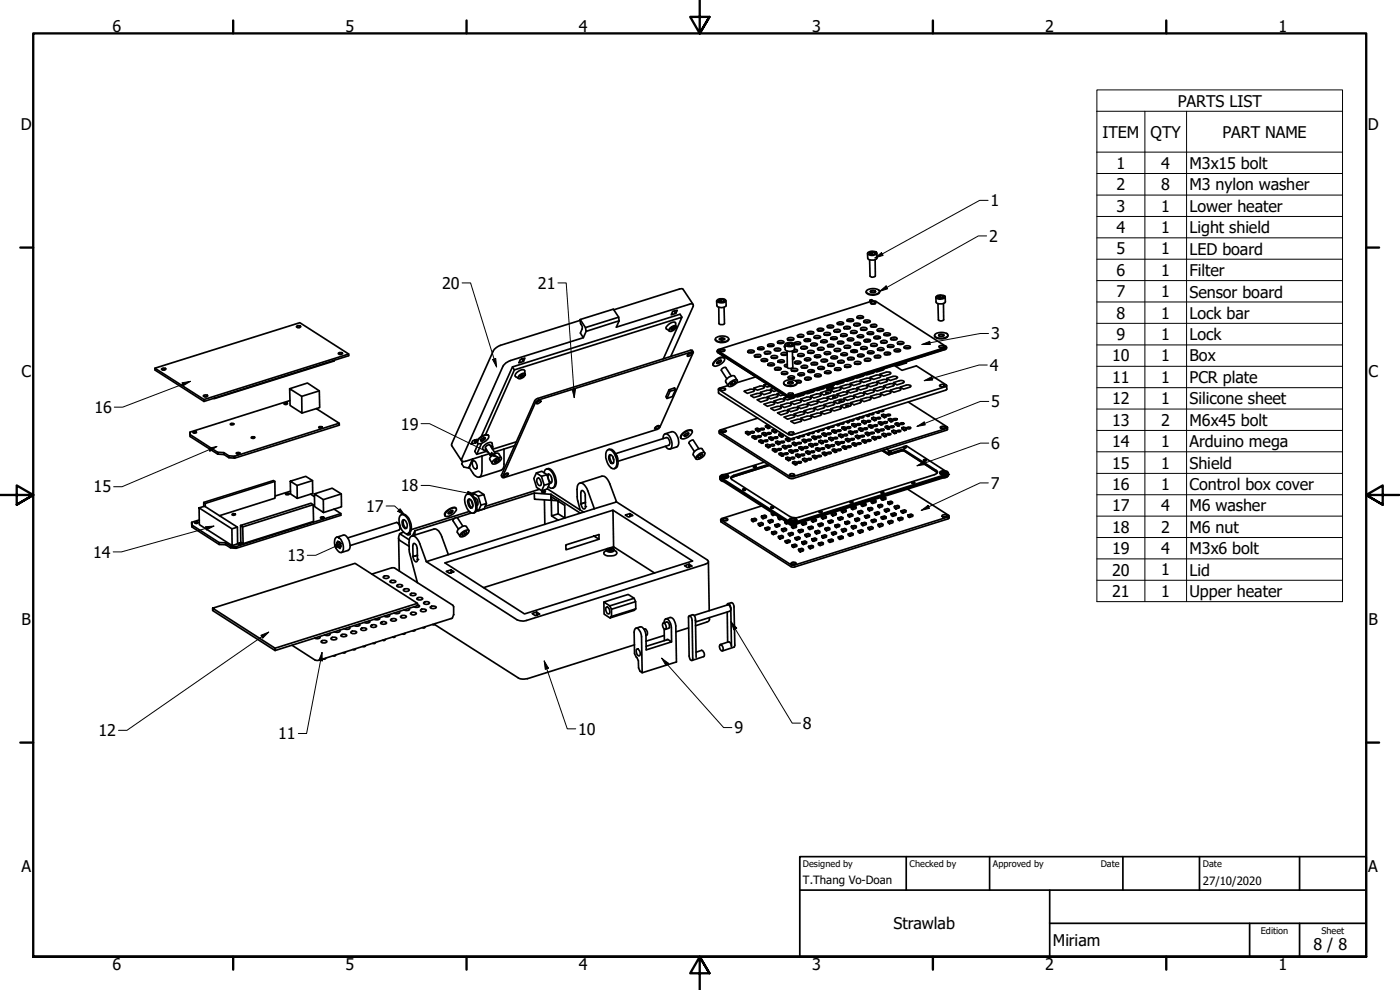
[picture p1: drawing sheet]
<svg xmlns="http://www.w3.org/2000/svg" width="420mm" height="297mm" viewBox="0 0 420 297" stroke-linecap="round" stroke-linejoin="round" font-family="sans-serif">
<defs><g id="words">
<g font-size="4.8">
<text x="33.7" y="9.6">6</text>
<text x="103.7" y="9.6">5</text>
<text x="173.7" y="9.6">4</text>
<text x="243.7" y="9.6">3</text>
<text x="313.7" y="9.6">2</text>
<text x="383.7" y="9.6">1</text>
<text x="353.4" y="32">PARTS LIST</text>
<text x="6.2" y="38.9">D</text>
<text x="330.9" y="41.3">ITEM</text>
<text x="345.3" y="41.3">QTY</text>
<text x="366.8" y="41.3">PART NAME</text>
<text x="410.5" y="38.9">D</text>
<text x="335.1" y="50.6">1</text>
<text x="348.5" y="50.6">4</text>
<text x="357" y="50.7">M3x15 bolt</text>
<text x="335.1" y="57.1">2</text>
<text x="348.5" y="57.1">8</text>
<text x="357" y="57.1">M3 nylon washer</text>
<text x="297.3" y="61.9">1</text>
<text x="335.1" y="63.5">3</text>
<text x="348.5" y="63.5">1</text>
<text x="357" y="63.5">Lower heater</text>
<text x="335.1" y="69.9">4</text>
<text x="348.5" y="69.9">1</text>
<text x="357" y="70">Light shield</text>
<text x="296.9" y="72.6">2</text>
<text x="335.1" y="76.3">5</text>
<text x="348.5" y="76.3">1</text>
<text x="357" y="76.4">LED board</text>
<text x="335.1" y="82.8">6</text>
<text x="348.5" y="82.7">1</text>
<text x="357" y="82.8">Filter</text>
<text x="132.7" y="86.7">20</text>
<text x="161.4" y="86.7">21</text>
<text x="335.1" y="89.1">7</text>
<text x="348.5" y="89.1">1</text>
<text x="357" y="89.3">Sensor board</text>
<text x="335.1" y="95.6">8</text>
<text x="348.5" y="95.6">1</text>
<text x="357" y="95.7">Lock bar</text>
<text x="297.4" y="101.8">3</text>
<text x="335.1" y="102">9</text>
<text x="348.5" y="102">1</text>
<text x="357" y="102.1">Lock</text>
<text x="6.4" y="113.1">C</text>
<text x="297.1" y="111.3">4</text>
<text x="333.8" y="108.4">10</text>
<text x="348.5" y="108.4">1</text>
<text x="357" y="108.4">Box</text>
<text x="410.7" y="113.1">C</text>
<text x="333.8" y="114.9">11</text>
<text x="348.5" y="114.9">1</text>
<text x="357" y="114.9">PCR plate</text>
<text x="28.3" y="123.9">16</text>
<text x="297.5" y="122.2">5</text>
<text x="333.8" y="121.3">12</text>
<text x="348.5" y="121.3">1</text>
<text x="357" y="121.3">Silicone sheet</text>
<text x="120.3" y="128.9">19</text>
<text x="333.8" y="127.7">13</text>
<text x="348.5" y="127.7">2</text>
<text x="357" y="127.7">M6x45 bolt</text>
<text x="297.5" y="134.7">6</text>
<text x="333.8" y="134.1">14</text>
<text x="348.5" y="134.1">1</text>
<text x="357" y="134.2">Arduino mega</text>
<text x="333.8" y="140.6">15</text>
<text x="348.5" y="140.6">1</text>
<text x="357" y="140.6">Shield</text>
<text x="28.1" y="147.8">15</text>
<text x="120.3" y="147.4">18</text>
<text x="297.4" y="146.7">7</text>
<text x="333.8" y="147">16</text>
<text x="348.5" y="147">1</text>
<text x="357" y="147.1">Control box cover</text>
<text x="109.9" y="153.5">17</text>
<text x="333.8" y="153.4">17</text>
<text x="348.5" y="153.4">4</text>
<text x="357" y="153.5">M6 washer</text>
<text x="333.8" y="159.9">18</text>
<text x="348.5" y="159.9">2</text>
<text x="357" y="159.8">M6 nut</text>
<text x="27.9" y="167.4">14</text>
<text x="333.8" y="166.3">19</text>
<text x="348.5" y="166.2">4</text>
<text x="357" y="166.3">M3x6 bolt</text>
<text x="86.2" y="168.4">13</text>
<text x="333.8" y="172.7">20</text>
<text x="348.5" y="172.6">1</text>
<text x="357" y="172.7">Lid</text>
<text x="333.8" y="179.1">21</text>
<text x="348.5" y="179.1">1</text>
<text x="357" y="179.2">Upper heater</text>
<text x="6.4" y="187.4">B</text>
<text x="410.7" y="187.4">B</text>
<text x="29.6" y="220.9">12</text>
<text x="83.5" y="221.9">11</text>
<text x="173.5" y="220.4">10</text>
<text x="220.4" y="220.1">9</text>
<text x="241" y="218.7">8</text>
<text x="6.4" y="261.7">A</text>
<text x="410.7" y="261.7">A</text>
<text x="268.2" y="278.9">Strawlab</text>
<text x="316" y="283.8">Miriam</text>
<text x="394.2" y="285">8 / 8</text>
<text x="33.7" y="290.9">6</text>
<text x="103.7" y="290.9">5</text>
<text x="173.7" y="290.9">4</text>
<text x="243.7" y="290.9">3</text>
<text x="313.7" y="290.9">2</text>
<text x="383.7" y="290.9">1</text>
</g>
<g font-size="3.4">
<text x="241" y="265.4">T.Thang Vo-Doan</text>
<text x="361" y="265.5">27/10/2020</text>
</g>
<g font-size="2.7">
<text x="241" y="260.1">Designed by</text>
<text x="273" y="260.1">Checked by</text>
<text x="298" y="260.1">Approved by</text>
<text x="330.3" y="260">Date</text>
<text x="361" y="260">Date</text>
<text x="378.4" y="280.1">Edition</text>
<text x="396.6" y="280.1">Sheet</text>
</g>
</g></defs>
<!-- layer: Visible (ISO) -->
<g fill="none" stroke="#000" stroke-width=".51">
<path d="M260.3 76l.1 1.5a1.92 1.92 0 0 0 2.8-.1l-.1-1.4M260.4 75.9a2.19 2.19 0 0 1 2.7-.1v.2a1.81 1.81 0 0 1-2.7 .1zM261.7 75.6l.9 .1M262.6 76.2v-.5v.5l-.8 .2-.8-.2-.1-.4 .8-.2v.8M262.6 77.9l.1 4.9a1.08 1.08 0 0 1-1.6 .1l-.1-4.9M89 98l.3-.3h.6l.3 .4-.7 .2zM89.3 98.3h.6M174.1 95.9l.1 1.2 .6 1-.6 1.8 .9 1.4 .8-1.9M174.1 96.1l-23.9 7.5-1.7 1.1-12.9 28.4v.6l3 4.6M175.7 98.3l10-3.1 .1 1.1-9.9 3.1zM185.7 95.2l-1.6-2.4-10 3.1 1.6 2.4M185.8 96.3l-.8 1.9 21.9-6.9a.74 .74 0 0 1 1.2 .4l-6.8 15.3"/>
<path d="M201 98.7l1.1-.7h.8a1.71 1.71 0 0 1-2 1.4zM201.5 98.6l.7-.3a.51 .51 0 0 1-.2 .5 .51 .51 0 0 1-.6 0zM202.3 93.3l.5 .7-1.4 .5 .5-1 1.4-.4-.5 .9M202.8 97.9l-.1-1.1a2.45 2.45 0 0 0-2.8 1.8l1 .6M202.9 98a1.54 1.54 0 0 0-2.1 1.2l.1 .1M204.7 95.2l-.6-.9-50.3 15.8-9.3 20.8M208 91.4l-3-4.5a.84 .84 0 0 0-1.1-.2l-19.7 6.2M215.3 90a1.81 1.81 0 0 1 2.6 .3 2.02 2.02 0 0 1-2.8 0zM215.7 92.2l.1 4.9a1.23 1.23 0 0 0 1.6 0l-.1-4.9M216.4 89.8l.8 .2M217.2 90.4v-.4l.1 .4-.8 .3-.8-.2-.1-.4 .8-.3v.9M217.9 90.2v1.5a1.85 1.85 0 0 1-2.8 0v-1.4"/>
<path d="M242.3 99.7l.8-.3 1.1 .3a1.18 1.18 0 0 1-1.9 0zM245.4 99.2l-.2-.2a1.19 1.19 0 0 1 2 0l-.8 .4-1-.2h1.6M247.4 99.9l1-.2 .8 .4a1.14 1.14 0 0 1-1.9 0zM248.3 97.7l1.1-.2 .8 .3a1.14 1.14 0 0 1-2 .1zM250 98.2l-1-.1-.6 .2M250.3 99.2a1.29 1.29 0 0 1 1.9 .1 1.27 1.27 0 0 1-1.9-.1zM251.2 97a1.27 1.27 0 0 1 2 .1 1.29 1.29 0 0 1-2-.1zM252 99.5l-.9-.1-.7 .2M253 97.3l-1-.2-.6 .2M253.2 98.2a1.35 1.35 0 0 1 2 .2l-1.2 .3-.6-.1zM253.4 98.6l.7-.2 .9 .2M254.2 96l.8-.3h.7l.5 .3a1.32 1.32 0 0 1-2 .2z"/>
<path d="M254.4 96.4l.6-.2 1 .2M255.4 99.4l1-.2 .8 .3a1.15 1.15 0 0 1-1.9 .1zM255.5 99.9h1.5M256.3 97.1l1.1-.1 .8 .3a1.15 1.15 0 0 1-2 0zM256.4 97.6h1.6M257.3 94.9l1-.2 .8 .3a1.22 1.22 0 0 1-1.9 .1zM257.4 95.4l.9-.2 .7 .2M258.4 98.4l1.4-.1 .4 .4a1.27 1.27 0 0 1-1.9-.1zM259.3 96.2l1-.2 .9 .3a1.15 1.15 0 0 1-2 .1zM260 98.9l-1-.1-.6 .2M260.1 87.2a2.96 2.96 0 0 1 3.9 .2 2.76 2.76 0 0 1-4 .3zM260.2 99.9l.8-.3 1.2 .3a1.18 1.18 0 0 1-2 0z"/>
<path d="M261 96.7l-1-.1-.6 .2M261.2 97.6a1.21 1.21 0 0 1 1.9 .2 1.21 1.21 0 0 1-1.9-.2zM261.2 87.3l.9-.2 .7 .3a1.06 1.06 0 0 1-1.6 .1zM261.2 87.6l.8-.3 .8 .3M261.3 90.7l.8-.2 .7 .3a.96 .96 0 0 1-1.6 .1zM261.4 98l.6-.2 1 .2M261.6 91.2h1M261.6 90.4l-.5-.4 .2 .5M262 90.3l-.4-.4-.2 .1 .3 .3M263.2 99a1.27 1.27 0 0 1 2 .1 1.29 1.29 0 0 1-2-.1zM263.5 99.3h1.5M264 87.4a1.83 1.83 0 0 1-2.5 1.1l-.9-.2a.7 .7 0 0 1-.6-.8"/>
<path d="M280.9 89a2.19 2.19 0 0 1 2.8-.1v.2a1.95 1.95 0 0 1-2.8 .1zM282.2 88.7l.9 .2M283.1 89.3v-.4v.4l-.8 .2-.8-.1-.1-.5 .8-.2 .1 .8M283.1 91l.1 4.9a1.02 1.02 0 0 1-1.6 0l-.1-4.8M283.7 89.1v1.4a1.92 1.92 0 0 1-2.8 .1v-1.5M48.5 110.7l.6-.3 .7 .3-.5 .3zM48.8 111h.6M61 118.7l.7-.2 .7 .2-.6 .3h-.6zM61.2 119.9l-14.7-9.4v.5l14.7 9.4 43.4-13.7v-.5l-43.4 13.7v.5M61.4 119h.5M64.5 119.4l-.4 .2M86.9 116.6l3.7 2.3v5l-3.5-2.2-.2-5.1 5.4-1.7 3.5 2.4 .1 5-1 .3"/>
<path d="M95.8 117.3l-5.2 1.6M100.3 108.1v.2l-35.8 11.3M100.3 108.1v.2M101.6 105.9l.9-.1 .3 .4-.8 .1-.5-.1zM101.9 106.3h.5M104.6 106.2l-14.6-9.4-43.5 13.7M153.8 110.1l.6 .9M154.4 111l-8.7 19.4M155.8 113l.9-.7 .8-.1a1.5 1.5 0 0 1-1.9 1.4zM156.3 112.8l.8-.2-.2 .4-.7 .3zM156.6 107.7l.5 .7 .4-1-1.4 .5-.4 1 1.4-.5M157.5 112.1a1.67 1.67 0 0 0-2 1.3l.1 .1"/>
<path d="M157.5 112.1v-.9a1.27 1.27 0 0 0-1.9 .2l-.7 .6-.3 .6 .1 .4 .8 .5M157.5 112.1l.1 .2M175.1 101.3l-21.9 6.9-1.4 .7-.7 .7-12.6 28.6 .4 .3 .8-.1 5-1.6M199.1 107.7l5.6-12.5-50.3 15.8M200.8 117l-1 2 .4 .6 1.6-.6 1-2.1-.4-.5-1.6 .6 .3 .4-.9 2.2M202.8 116.9l-1.7 .5M206.3 106.5l.8-.6h.4a1.03 1.03 0 0 1-1.3 1zM207.2 105.9l-.8 .5M208 105.6l-.2-.5h-.5l-46.3 14.6-.5 .6-10 22.2 .3 .7M214.6 108.4l1.4-.9 .9-.2 .5 .1a2.49 2.49 0 0 1-2.5 2.4h-.7a.68 .68 0 0 1 .1-1zM214.8 101.4a2.96 2.96 0 0 1 3.9 .2 2.18 2.18 0 0 1-2.7 1l-1.1-.5-.2-.2zM215.3 108.6l.8-.5h.4a1.08 1.08 0 0 1-1.4 .9z"/>
<path d="M215.4 105l46.6-14.7 .8 .1 21.1 13.6-.1 .3-46.5 14.6-.8-.2zM215.9 101.6l.6-.2 .9 .1a.82 .82 0 0 1-.7 .6 .82 .82 0 0 1-.8-.5zM216 105l.9-.2 .7 .3a1.08 1.08 0 0 1-1.6 0zM216.2 116.6l.8-.2 .7 .3a1.01 1.01 0 0 1-1.5 .1zM216.3 105.4h.9M216.3 108.1l-.1 .4-1.1 .5M217.4 107.5v-.1a2.52 2.52 0 0 0-3.2 1.3l-.3 .6 .2 .4M217.5 101.8l-.8-.3-.8 .3M218.7 101.7a1.96 1.96 0 0 1-2.5 1.1l-1.3-.5-.2-.5M219.2 114.6l1.3-.6 .8 .1a2.29 2.29 0 0 1-2.7 1.7v-.5zM219.5 112.8l-1.7-2.5a1.1 1.1 0 0 0-1.3 .8l1.6 2.6M219.6 114.7l.4 .7-.7 .2-.1-.5 .6-.6 .8-.2 .1 .5"/>
<path d="M220.4 114.4l.3 .4-.7 .6M221.2 114.1l-.7-1.2a2.12 2.12 0 0 0-2.7 1.7l.8 1.2M223.3 117.4l2.1-.6 1 .2-.3 .5-1.8 .5zM224.5 105.2l1.1-.2 .8 .3a1.15 1.15 0 0 1-2 .1zM225.3 118.7l2.1-.7 1.1 .3-.4 .4-1.8 .6zM226.1 105.7l-.9-.1-.6 .2M226.3 116.4l2.1-.6 1 .3-.4 .4-1.7 .6zM226.4 106.7l.8-.4h.8l.3 .4a1.18 1.18 0 0 1-1.9 0zM226.6 107l.6-.1 1 .1M226.8 113.1l-5.8 1.8M227.3 119.9l2.1-.6 1.1 .3-.4 .5-1.8 .5zM227.4 104.4a1.21 1.21 0 0 1 1.9 .2 1.21 1.21 0 0 1-1.9-.2z"/>
<path d="M228.2 117.7l2.2-.6 1.1 .3-.4 .4-1.9 .6zM228.6 108.3l-.2-.2a1.18 1.18 0 0 1 2 0l-.8 .4-1-.2h1.6M229.1 104.8l-.9-.2-.6 .2M229.4 105.8a1.27 1.27 0 0 1 1.9 .1 1.29 1.29 0 0 1-1.9-.1zM229.6 106.1h1.5M230.2 115.2l-1 .3 1.1 .6 .8-.2M230.3 119l2.1-.6h.7l.4 .3-.4 .4-1.8 .6zM230.4 103.5l.7-.3 1.2 .3a1.26 1.26 0 0 1-1.9 .2zM230.6 103.9l.5-.2 1 .2M230.6 109.1l1-.2 .8 .4a1.18 1.18 0 0 1-2 0zM231.5 106.9l1.1-.2 .8 .3a1.14 1.14 0 0 1-2 0zM232.2 116.5l-1 .3 1 .7 1-.4"/>
<path d="M232.2 109.6l-.9-.1-.7 .2M232.5 110.5a1.35 1.35 0 0 1 1.9 .2l-1.2 .3-.6-.1zM232.5 104.6l1.1-.2 .7 .4a1.14 1.14 0 0 1-2 0zM232.6 105.1h1.5M232.7 110.9l.5-.2 1.1 .2M233.2 107.4l-1-.2-.6 .2M233.4 108.3a1.29 1.29 0 0 1 2 .1 1.27 1.27 0 0 1-2-.1zM233.5 102.4l1-.2 .8 .3a1.14 1.14 0 0 1-2 .1zM233.6 102.9h1.5M233.6 108.7l.7-.2 .9 .2M234 110.8l-.8 .2M234.2 117.8l-1 .3 1.1 .6 .9-.3"/>
<path d="M234.6 111.7l1-.2 .8 .3a1.09 1.09 0 0 1-1.9 .1zM234.7 112.2h1.5M235.3 114.5a2.99 2.99 0 0 1 3.9 .3 2.66 2.66 0 0 1-3.5 .7l-.5-.5zM235.6 103.7l-.3 .2 .3 .3M235.8 103a1.95 1.95 0 0 1 2.6 .4 2.02 2.02 0 0 1-2.8 .1zM236.2 106.4l-1-.1-.6 .2M236.2 110.1h.1M236.2 106a1.09 1.09 0 0 0-1.8 .3l.5 .3 1.3-.3M236.2 105.3l.1 4.9a1.15 1.15 0 0 0 1.6 0l-.1-4.9M236.3 109.3l-.7 .1-.2 .3 .2 .3 .7 .2M236.3 109.8l-.7 .2M236.5 101.5l1-.2 .8 .3a1.14 1.14 0 0 1-2 0z"/>
<path d="M236.5 113.1a1.27 1.27 0 0 1 1.9 .2 1.29 1.29 0 0 1-1.9-.2zM236.5 114.7l.8-.2 .7 .3a.85 .85 0 0 1-.8 .4 .85 .85 0 0 1-.7-.5zM236.5 118.1l.9-.2 .7 .3a1.02 1.02 0 0 1-1.6 .1zM236.8 118.5h.9M236.9 103l.8 .2M237.4 110.9a1.27 1.27 0 0 1 2 .1 1.29 1.29 0 0 1-2-.1zM237.7 103.6v-.4l.1 .4-.8 .2-.8-.2v-.4l.7-.2v.7M237.8 105.4l1.3 .1M237.9 107l.5 .4-.5 .5M237.9 107.6l.3 .1M238 114.9l-.8-.2-.8 .3M238.1 102l-1-.2-.6 .2"/>
<path d="M238.3 113.5l-1-.2-.6 .2M238.3 102.9a1.27 1.27 0 0 1 2 .1 1.29 1.29 0 0 1-2-.1zM238.4 103.4v1.4a1.8 1.8 0 0 1-2.8 0v-1.4M238.4 104.8l.9 .2-.2 .5-1.3 .1M238.5 119l-.2 .4-2 .6-1-.6 .9-.3M238.5 103.3l.6-.2 1 .2M238.6 108.5l1-.2 .8 .3a1.15 1.15 0 0 1-2 .1zM238.7 114.2l1.1-.1 .7 .4-.5 .4h-.8M239.1 114.7l1.2 .1M239.2 111.2l-.9-.1-.6 .2M239.2 114.8a1.83 1.83 0 0 1-2.5 1.1l-1.2-.4-.3-.6M239.3 100.7a1.27 1.27 0 0 1 1.9 .1 1.29 1.29 0 0 1-1.9-.1z"/>
<path d="M239.5 112.2l.8-.3h.7l.4 .3a1.18 1.18 0 0 1-1.9 0zM239.5 106.3l1-.2 .9 .3a1.15 1.15 0 0 1-2 .1zM239.6 106.8h1.6M239.7 112.6l.6-.2 .9 .2M239.9 109l-.8 .2M240 112.7h.5M240.2 109l-1-.1-.6 .2M240.3 119.7l2.1-.6 1.1 .3-.4 .4-1.8 .6zM240.3 112.6l-.3 .1M240.4 110a1.27 1.27 0 0 1 2 .1 1.29 1.29 0 0 1-2-.1zM240.5 104.1l1-.2 .8 .3a1.14 1.14 0 0 1-2 .1zM240.5 104.6h1.6"/>
<path d="M241 101l-.9-.1-.6 .2M241.4 107.7a1.21 1.21 0 0 1 1.9 .2 1.21 1.21 0 0 1-1.9-.2zM241.5 118.2l-.4 .3-1.8 .6-.3-.2M241.5 102.3l-.2-.1a1.32 1.32 0 0 1 2-.2l-.5 .4-1.3-.1 .9-.1 .7 .1M241.6 113.3l1-.2 .9 .4a1.14 1.14 0 0 1-2 0zM241.7 113.8h1.6M242 114h.6M242.2 110.3l-1-.1-.5 .1M242.3 113.9l-.2 .1M242.5 100.1l.6-.2 .9 .2M242.5 105.3l1-.2 .8 .4a1.15 1.15 0 0 1-1.9 0zM242.6 111.6l-.2-.2a1.18 1.18 0 0 1 2 0l-1.1 .4-.7-.2 1-.2 .6 .2"/>
<path d="M242.9 108l-.8 .3M243.1 108.1l-.9-.2-.6 .2M243.3 118.8l2.1-.6 1 .3-.3 .4-1.8 .5zM243.4 109l.8-.3 1.2 .3a1.18 1.18 0 0 1-2 0zM243.5 103.1l1-.2 .8 .3a1.14 1.14 0 0 1-2 .1zM243.6 109.4l.6-.2 1 .2M244.2 105.8l-1.1-.1-.5 .2M244.4 100.9l1-.2 .9 .3a1.14 1.14 0 0 1-2 .1zM244.4 106.8l.8-.3h.7l.4 .3a1.26 1.26 0 0 1-1.9 .2zM244.5 117.2l-.5 .4-1.7 .6-.4-.2M244.5 101.4h1.6M244.6 107.2l.6-.2 .9 .2"/>
<path d="M244.6 112.4l1-.2 .8 .3a1.14 1.14 0 0 1-1.9 .1zM245.1 103.6l-.9-.1-.7 .2M245.4 104.6a1.29 1.29 0 0 1 1.9 .1 1.27 1.27 0 0 1-1.9-.1zM245.6 110.7l-.2-.2a1.18 1.18 0 0 1 2 0l-.8 .4-1-.2h1.6M245.9 116.8v.2M245.9 107l-.9 .3M246.3 117.8l2-.6 1.1 .3-.4 .5-1.8 .5zM246.3 112.9l-1-.1-.6 .2M246.3 102.3a1.29 1.29 0 0 1 2 .2 1.27 1.27 0 0 1-2-.2zM246.4 108.1a1.27 1.27 0 0 1 1.9 .2 1.29 1.29 0 0 1-1.9-.2zM246.6 116.5v.3M246.6 108.4h1.6"/>
<path d="M247.1 104.9l-1-.1-.5 .2M247.3 105.9a1.27 1.27 0 0 1 2 .1 1.29 1.29 0 0 1-2-.1zM247.5 116.3l-.2 .3-2.1 .6-.3-.2M247.6 106.2l.9-.2 .6 .2M247.6 111.5l1-.3 .8 .4a1.18 1.18 0 0 1-1.9 0zM247.9 117.9l.7-.1v.3M247.9 117.9v.4M248.1 102.7l-1-.2-.6 .2M248.2 119.2l2.2-.7h.7l.4 .3-.4 .4-1.9 .6zM248.3 103.6a1.35 1.35 0 0 1 2 .2l-1.2 .3-.6-.1zM248.4 117.8l-.5 .1M248.5 104l.6-.2 1 .2"/>
<path d="M248.5 109.2l1.1-.2 .8 .3a1.14 1.14 0 0 1-2 .1zM248.9 106.1l-.9 .2M249 100.4l-.9-.1-.6 .2M249.2 117l2.5-.7 .7 .3-.4 .4-1.8 .6zM249.2 111.9l-.9-.1-.7 .2M249.4 107.2a1.27 1.27 0 0 1 1.9 .1 1.29 1.29 0 0 1-1.9-.1zM249.4 101.3l1.4-.2 .5 .3a1.35 1.35 0 0 1-2 .2zM249.5 101.8l.6-.2 1 .2M249.8 116l-1.8 .6 .5 .4 1.8-.6-.5-.4v.5M250.2 109.7l-1-.1-.6 .2M250.3 105a1.27 1.27 0 0 1 2 .1 1.29 1.29 0 0 1-2-.1zM250.4 115.3l-.1 .3-2.1 .7-.3-.2"/>
<path d="M250.4 119l-.5 .2M250.4 110.7a1.35 1.35 0 0 1 2 .2l-1.2 .3-.6-.2zM250.6 105.3h1.5M250.6 119.4v-.4l-.5 .1-.2 .5M250.6 111l.7-.1 .9 .1M251.1 107.5l-.9-.1-.6 .2M251.2 118.2l2.2-.6 1 .3-.3 .4-1.9 .6zM251.5 102.5l1-.2 .7 .4a1.09 1.09 0 0 1-1.9 0zM251.5 103h1.5M251.5 108.3l1-.2 .9 .3a1.18 1.18 0 0 1-2 0zM251.8 105.2l-.8 .3M252.2 116l2.1-.6 1.1 .2-.4 .5-1.8 .5z"/>
<path d="M252.4 100.3l1-.2 .9 .3a1.24 1.24 0 0 1-2 .1zM252.5 100.8l.9-.2 .7 .2M252.5 106.1l1.1-.3 .7 .4a1.18 1.18 0 0 1-2 0zM253.2 108.8l-1-.2-.6 .2M253.2 119.5l2.2-.6 1.1 .3-.2 .3-2 .6zM253.3 104a1.27 1.27 0 0 1 2 .1 1.29 1.29 0 0 1-2-.1zM253.4 114.4l-.4 .4-1.8 .6-.3-.2M253.6 109.6l1-.2 .8 .3a1.24 1.24 0 0 1-2 .1zM253.6 110.1h1.6M254.1 106.5l-.9-.1-.7 .2M254.2 117.3l2.1-.7 1.1 .4-.1 .3-2.1 .6zM254.3 101.8a1.27 1.27 0 0 1 1.9 .1 1.29 1.29 0 0 1-1.9-.1z"/>
<path d="M254.4 107.5a1.35 1.35 0 0 1 1.9 .2l-.4 .2-1.1 .1-.3-.1zM254.6 107.9l.9-.2 .7 .2M254.8 104.3l-.8 .2M255.1 104.3l-1-.1-.5 .2M255.1 115l2.2-.6 1.1 .3-.4 .4-1.8 .6zM255.5 105.6l-.2-.1a1.32 1.32 0 0 1 2-.2l-.4 .4-1.4-.1 .7-.1 .9 .1M256 102.1l-.9-.1-.6 .2M256.2 118.6l2.2-.7 1.1 .3-.4 .5-1.9 .5zM256.3 103a1.27 1.27 0 0 1 2 .2 1.29 1.29 0 0 1-2-.2zM256.3 113.5l-.3 .3-1.8 .6-.3-.2M256.5 108.6l1.1-.2 .8 .4a1.15 1.15 0 0 1-2 0zM257.2 116.3l2.1-.6 1.1 .3-.4 .4-1.8 .6z"/>
<path d="M257.2 100.8a1.27 1.27 0 0 1 2 .2 1.29 1.29 0 0 1-2-.2zM257.5 106.4l1-.2 .8 .3a1.14 1.14 0 0 1-1.9 .1zM257.6 106.9h1.5M257.8 103.3l-.8 .3M258.1 103.4l-1-.2-.6 .2M258.1 114.1l2.2-.6 1.1 .3-.2 .3-2.1 .6zM258.2 109.1l-1-.1-.6 .2M258.3 119.9l2.1-.7 1 .3-.4 .4-1.7 .6zM258.4 104.2l1.1-.2 .8 .3a1.22 1.22 0 0 1-2 .1zM258.5 104.7h1.6M259 101.1l-.9-.1-.6 .2M259.2 117.7l2.2-.7h.6l.4 .5-2.2 .8z"/>
<path d="M259.3 112.5l-.3 .4-1.9 .6-.2-.2M259.5 102.5l-.2-.2a1.35 1.35 0 0 1 1.9-.2l-.4 .4h-1.3l1-.2 .5 .2M259.5 107.7l1-.2 .9 .4a1.19 1.19 0 0 1-2 0zM260.2 115.4l2.4-.7 .8 .3-.4 .5-1.8 .6zM260.5 100.3l.5-.2 1 .2M260.5 105.5l1-.2 .8 .3a1.15 1.15 0 0 1-2 0zM260.8 102.3l-.8 .3M261.1 113.2l2.2-.7 1.1 .3-.4 .5-1.9 .5zM261.1 108.2l-.9-.1-.6 .2M261.2 118.9l2.2-.6 1 .3-.4 .4-1.7 .6zM261.4 103.2l1-.2 .9 .4a1.14 1.14 0 0 1-2 0zM262.1 106l-.9-.2-.7 .2"/>
<path d="M262.2 116.7l2.2-.6 1 .3-.4 .4-1.8 .5zM262.3 111.6l-.1 .3-2.1 .6-.3-.1M262.4 101.5l-.1-.2a1.18 1.18 0 0 1 1.9 0l-.7 .4-1.1-.2h1.6M262.5 106.8l1-.3 .8 .4a1.13 1.13 0 0 1-1.9 0zM262.6 107.3l.5-.2 1 .2M263.1 103.7l-1-.1-.6 .2M263.1 114.5l2.2-.7 1.1 .3-.4 .4-1.8 .6zM263.5 104.6l1-.3 .8 .4a1.19 1.19 0 0 1-2 0zM264.1 112.3l2.2-.7h.7l.3 .3-.3 .4-1.9 .6zM264.2 118l2.1-.7 1.1 .4-.1 .3-2.1 .7zM264.3 102.5a1.29 1.29 0 0 1 2 .1 1.27 1.27 0 0 1-2-.1zM265.1 105l-1-.1-.6 .2"/>
<path d="M265.2 115.7l2.1-.6 1.1 .3-.2 .3-2 .7zM265.3 110.7l-.4 .3-1.8 .6-.3-.2M265.4 100.1l1-.2 .8 .3a1.14 1.14 0 0 1-2 .1zM265.5 105.8l1-.2 .8 .4a1.16 1.16 0 0 1-1.9 0zM265.6 106.3l.9-.1 .6 .1M266.1 102.8l-1-.1-.6 .2M266.1 113.5l2.2-.6 1.1 .3-.4 .4-1.9 .6zM266.4 103.6l1.1-.2 .8 .3a1.35 1.35 0 0 1-2 .2zM266.5 104.1l.6-.2 1 .2M267 100.6l-.9-.2-.7 .2M267.2 117.1l2.5-.7 .7 .3-.4 .4-1.8 .6zM267.4 101.4l1-.3 .8 .4a1.19 1.19 0 0 1-1.9 0z"/>
<path d="M267.5 101.9l.6-.2 .9 .2M268.2 114.8l2.1-.6 1 .3-.3 .4-1.8 .6zM268.3 105.1a1.27 1.27 0 0 1 2 .1 1.29 1.29 0 0 1-2-.1zM268.4 109.7l2.3 1.4 4.3-1.3 9.1 5.9-46.5 14.8-.9-.1-21.1-13.6 .4-.4 2.5-.7M268.5 105.4h1.6M269.4 102.7l1-.2 .9 .3a1.15 1.15 0 0 1-2 .1zM269.5 103.2h1.5M270.2 116.1l2.1-.6 1.1 .2-.4 .5-1.9 .6zM271.3 104.1a1.27 1.27 0 0 1 1.9 .2 1.29 1.29 0 0 1-1.9-.2zM272 108.5v.4l-3.2 1M273 104.4l-.9-.1-.6 .2M280.6 100.3a3.4 3.4 0 0 1 3.8 0 1.11 1.11 0 0 1-1.4 1.2l-1.6-.1a.98 .98 0 0 1-.9-.8z"/>
<path d="M281.7 100.4l.9-.1 .7 .2a1.01 1.01 0 0 1-1.6 .1zM281.7 100.7l.4-.3h.7l.5 .3M281.8 103.9l1.2-.2 .3 .2a.85 .85 0 0 1-.7 .5 .85 .85 0 0 1-.8-.5zM282.1 115.6l.8-.3 .6 .3a.96 .96 0 0 1-1.6 .1zM283.1 104.3h-1M283.9 104.7l-46.6 14.7-.8-.1-21-13.5M283.9 104.1v.3l-.3 .2-46.3 14.4h-.6l-21.3-13.5v-.4M283.9 103.9l.3 .4-.5 .5-46.3 14.5-1.1-.2-20.9-13.4-.3-.3 .3-.4M284.1 115.7l.1 1.1-.2 .2-46.4 14.6h-.7l-21.3-13.6v-1.2M284.5 100.6a1.83 1.83 0 0 1-2.5 1l-.9-.1a.7 .7 0 0 1-.6-.9M57 129.7l.1 1.3M57.1 130.4v.6l8.2 5.3"/>
<path d="M57.9 129.6l.8-.1 .3 .2-.8 .3zM65.3 135.7v.6l1.9 .1M67.2 135.8v.6l1.5 .9M68.7 136.8v.5l1.7 .2v-.6M69.2 127.2l.4-.2 .6 .2-.8 .3zM70.9 135.9h1a.53 .53 0 0 1-.5 .4 .53 .53 0 0 1-.5-.4zM75.4 131.2l.8-.2 .3 .4-.6 .2-.5-.2zM85.2 121h1a.52 .52 0 0 1-.4 .4 .52 .52 0 0 1-.6-.4zM87 120.2l-30 9.5 .1 .7 8.2 5.3 1.9 .1 1.5 1 1.7 .1 31.4-9.9-6.9-4.4M94.9 122.6l-4.3 1.3M95.7 128.1l.8-.1 .3 .2-.3 .2h-.6zM101.8 127l.1 .6-31.5 9.9"/>
<path d="M138.9 138.5l-.3 .7 .6 .9 1.7 .3M141.8 138.5l.2-.2a1.51 1.51 0 0 1 .7 2.5l-.7-.7-.3-.9zM142.3 132.1l.4 .7 .5-1-1.3 .5-.5 1 1.3-.5M143.5 132a3.3 3.3 0 0 1 3.1-1.3 2.43 2.43 0 0 1-2.1 2.3l-.7 .1-.5-.2zM143.5 133.1l-1 2.3 .6 .9M144.5 131.8l.5-.4h.6a1.09 1.09 0 0 1-1.3 .9zM144.5 133l-1.4 3.3M144.7 136.8l-.1 5.1a1.19 1.19 0 0 1-.9 1.3 1.19 1.19 0 0 1-1.4-.7l-1.5-2.3 1.1-2.5-1.2 2.7M145.3 131.3l-.3 .7M145.5 131.4l-.5 .6-.7 .2M145.8 135.2l.1 .2M145.9 134.7l-.1 .5"/>
<path d="M145.9 135.4l-2.8 .9M146 134.9l-.2 .4 .6 .2M146.6 130.7a1.82 1.82 0 0 0-2.6 .6l-.6 .6a.68 .68 0 0 0-.1 1.1M146.8 136.1l-2.1 .7M147.3 133.8l.6 .3M147.3 134h.5l-.1 .6M147.8 134l-.2-1.2a2.45 2.45 0 0 0-2.8 1.9l1 .6M148.3 138l1.2-.7h.9a2.25 2.25 0 0 1-2.6 1.8v-.5zM148.7 136.1l-1.7-2.6a1.09 1.09 0 0 0-1.3 .9l1.6 2.6M148.8 137.9l.5 .6-.8 .3-.2-.3 .7-.7 .7-.2 .2 .4M149.7 137.7l.2 .3-.6 .5M150.4 137.3l-.7-1.2a2.23 2.23 0 0 0-2.7 1.7l.8 1.3"/>
<path d="M151.3 134.7v5.1l-.4 .8-.5 .5-6.6 2.1M151.3 134.7l-2.9 .9M154.4 133.7l-3.1 1M154.9 132.6l-7.1 2.2M160.7 120.7l.9-.7 46-14.4h.5l-10.4 23-46.9 14.7zM161.2 120.5l1-.4a.89 .89 0 0 1-1.2 .9zM161.9 120.1l-.8 .5M182.1 135.2a1.25 1.25 0 0 1 2 .6 4.1 4.1 0 0 1 .4 4.7 1.72 1.72 0 0 1-2.1-1.3l-.6-1.9v-1.2zM182.6 134.9l.3-.1a2.99 2.99 0 0 1 2.5 3l.1 1.3a1.41 1.41 0 0 1-1.2 1.5M182.9 136.5a1.48 1.48 0 0 1 1.3 2l-.2 .6a1.74 1.74 0 0 1-1.1-2.6zM183.2 136.4a2.06 2.06 0 0 0 .8 2.6M184 137.1l.2 .9"/>
<path d="M184.7 136.1l15.3-4.8a1.49 1.49 0 0 1 .7 2.3l-15.3 4.8M185 136.5l.4 1.4M196.6 128.3l.8-.6h.4a1.03 1.03 0 0 1-1.3 1zM197.4 127.7l-.7 .6M199 131.6a1.01 1.01 0 0 1 .5-1.4 1.01 1.01 0 0 1 1.4 .6 3.4 3.4 0 0 1 .4 3.8 1.11 1.11 0 0 1-1.6-.7M199.6 130.2l2-.7a2.84 2.84 0 0 1 2.1 3.3l-.4 1.2-2.3 .7M204.9 130.2l1.8-1a.73 .73 0 0 1 1.1 .3 2.86 2.86 0 0 1-3.5 2l.1-.6zM205.5 130.4l.8-.5 .4 .1a1 1 0 0 1-1.3 .8zM206.6 129.9l-.5 .6-.7 .2M207.7 129.3a1.19 1.19 0 0 0-1.8 0l-1.5 1.2-.2 .6 .1 .4M209.2 136.7l1.2-.8a.84 .84 0 0 1 1.2 .1 2.46 2.46 0 0 1-2.7 1.7l-.1-.4zM209.4 137l.3 .4-.3-.3 .5-.6 .8-.3 .2 .3-.5 .6"/>
<path d="M209.7 134.7l-1.6-2.6a1.1 1.1 0 0 0-1.3 .9l1.6 2.5M210.1 136.4l.3 .7-.7 .3M211.5 135.9l-.7-1.2a2.21 2.21 0 0 0-2.8 1.7l.9 1.3M216.5 129.1l1-.1 .4 .2a.87 .87 0 0 1-1.5 .1zM217.7 129.6l-1 .1M223.8 129.6l.7 .5M225 129.8v.1M225 130l-.5 .1v.4l-.7-.5v-.4l.4-.1a.65 .65 0 0 1 .7 .1 .65 .65 0 0 1 .1 .7l-.5 .2M225.3 129.5h1a.51 .51 0 0 1-.5 .5 .51 .51 0 0 1-.5-.5zM225.7 130.9l.9 .5M226.2 139.8l.7 .1-.5 .2zM226.8 128.6l.7 .5"/>
<path d="M226.9 139.9l-.3 .4-.4-.1-.1-.3M227 131v.2M227.1 131.2l-.5 .2v.3l-.9-.5v-.3l.6-.2a.67 .67 0 0 1 .6 .2 .67 .67 0 0 1 .2 .7l-.5 .1M227.2 130.9l.9-.2 .3 .3-.8 .2zM227.8 132.2l.8 .5M227.9 129l.1 .3-.5 .2M227.9 129v-.3l-.3-.1h-.8v.4l.7 .5v-.4l.5-.1M228 128.8v.2M228.3 128.6h1a.51 .51 0 0 1-.5 .4 .51 .51 0 0 1-.5-.4zM228.7 130l.9 .5M229 132.3l-.4 .4v.3l-.8-.5v-.3l.5-.2 .7 .3v.6l-.4 .1M229.3 121.3l2.2-.7 1 .3-.3 .4-1.9 .6z"/>
<path d="M229.4 132.1l.7-.1 .3 .3-.7 .2-.4-.1zM229.4 138.7l-11.8 3.7M229.7 127.7l.8 .5M229.8 133.5l.8 .5M230 130.1v.2M230.1 130.3l-.5 .2v.3l-.9-.5v-.3l.5-.2a.71 .71 0 0 1 .9 .9l-.5 .1M230.3 129.9h1a.64 .64 0 0 1-.5 .4 .64 .64 0 0 1-.6-.3zM230.8 131.2l.7 .5M230.9 139.6l-11.1 3.5-.4 .5M230.9 127.9v.2M231 128.1l-.5 .1v.4l-.8-.5v-.4l.5-.1a.71 .71 0 0 1 .8 .8l-.5 .2M231 133.7l.1 .1"/>
<path d="M231.1 133.8l-.5 .2v.4l-.8-.6v-.3l.5-.2a.6 .6 0 0 1 .7 .2 .6 .6 0 0 1 .1 .7l-.5 .2M231.3 133.5l.5-.2 .7 .2-.5 .3h-.5zM231.3 122.5l2.2-.6 1 .3-.1 .3-2.1 .7zM231.7 129l.8 .5M231.8 134.7l.8 .5M232 131.4l-.5 .3 .1 .4-.8-.5v-.4l.5-.1 .7 .2v.6l-.4 .2M232.3 120.3l2.1-.6 1.1 .3-.4 .4-1.8 .6zM232.3 131.2l.6-.2 .5 .3-1 .3zM232.8 132.5l.8 .5M233 129.1l-.5 .4v.3l-.8-.4v-.4l.5-.2a.71 .71 0 0 1 .8 .9l-.5 .1M233 134.9v.2M233.1 135.1l-.5 .1v.4l-.8-.5v-.4l.5-.1 .7 .2 .1 .7-.5 .1"/>
<path d="M233.3 134.8l.3-.2 .8 .1a.57 .57 0 0 1-.5 .4 .57 .57 0 0 1-.6-.3zM233.4 123.9l2.1-.7 1 .3-.3 .4-1.8 .6zM233.7 130.3l.8 .5M233.8 136.1l.8 .5M234 132.7v.1M234.1 132.9l-.5 .1v.4l-.8-.5v-.4l.5-.1 .7 .2 .1 .6-.5 .2M234.3 132.6l.3-.2 .9 .2-.6 .3-.5-.1zM234.3 121.6l2.2-.6 1 .3-.4 .4-1.8 .6zM234.8 133.8l.8 .6M235 130.7l-.5 .1 .1 .4-.9-.5v-.4l.6-.1a.6 .6 0 0 1 .6 .1 .6 .6 0 0 1 .1 .7l-.4 .2M235 130.5v.1M235.1 136.2v.2"/>
<path d="M235.1 136.4l-.5 .2v.3l-.7-.5-.1-.3 .5-.2a.71 .71 0 0 1 .8 .9l-.5 .1M235.3 125.1l2.2-.6 1.1 .3-.4 .4-1.9 .6zM235.4 136l.8-.1 .3 .4-.7 .1-.5-.1zM235.8 131.6l.7 .5M235.8 137.3l.9 .5M236 134v.2M236.1 134.2l-.5 .2v.3l-.8-.5v-.4l.5-.1a.66 .66 0 0 1 .7 .1 .66 .66 0 0 1 .1 .7l-.5 .2M236.3 122.9l2.1-.6h.7l.4 .2-.4 .5-1.8 .6zM236.3 133.8h1.1a.6 .6 0 0 1-.5 .4 .6 .6 0 0 1-.6-.3zM236.7 129.8l.9-.2 .7 .2a.96 .96 0 0 1-1.6 .1zM236.8 135.1l.8 .5M237 131.7v.2l-.5 .2v.3l-.7-.5v-.3l.5-.2 .7 .3v.6l-.5 .1"/>
<path d="M237.1 137.7l-.4 .1v.4l-.9-.5v-.4l.5-.1a.65 .65 0 0 1 .7 .2 .65 .65 0 0 1 .2 .6l-.5 .2M237.1 137.5v.2M237.3 120.7l2.2-.6h.6l.4 .2-.4 .5-1.8 .5zM237.3 137.4l.6-.3 .5 .2a.56 .56 0 0 1-.5 .5 .56 .56 0 0 1-.6-.4zM237.4 126.4l2.1-.6 1.1 .3-.1 .3-2.1 .6zM237.8 132.9l.8 .5M237.9 138.7l.7 .4M238.1 135.3v.1M238.1 135.4l-.5 .2v.4l-.7-.5-.1-.4 .5-.1a.65 .65 0 0 1 .7 .1 .65 .65 0 0 1 .1 .7l-.5 .2M238.1 131.4l.3 .4-.8 .1-.4-.3M238.3 135.2l.6-.3 .5 .2 .1 .2-.8 .2zM238.3 124.2l2.2-.6 1.1 .3-.4 .4-1.9 .5z"/>
<path d="M238.8 136.4l.8 .5M239 133l.1 .2-.5 .2v.3l-.8-.4v-.4l.5-.2a.71 .71 0 0 1 .8 .9l-.5 .1M239.1 138.8v.2l-.5 .1 .1 .4-.8-.5v-.3l.5-.2 .6 .1 .1 .8-.4 .1M239.3 122l2.1-.7 1.1 .4-.4 .3-1.8 .6zM239.3 138.7l.3-.2h.8a.56 .56 0 0 1-.5 .5 .56 .56 0 0 1-.6-.3zM239.3 132.8l.5-.1 .5 .1 .1 .3-.9 .1zM239.4 131l.1 .2M239.8 134.2l.8 .5M240 131v.4l-.5 .1M240 131l-.5 .2v.3l-.5-.3M240.1 136.8l-.5 .1v.4l-.8-.5v-.4l.5-.1a.6 .6 0 0 1 .7 .1 .6 .6 0 0 1 .1 .7l-.5 .2M240.1 136.6v.1"/>
<path d="M240.3 136.4l.3-.1h.8a.56 .56 0 0 1-.5 .5 .56 .56 0 0 1-.6-.4zM240.3 125.5l2.2-.7 1.1 .3-.4 .5-1.8 .6zM240.8 131.9l.8 .5M240.9 137.7l.7 .5M241 134.4v.1M241.1 134.5l-.5 .2v.4l-.8-.6v-.3l.5-.2a.65 .65 0 0 1 .7 .2 .65 .65 0 0 1 .1 .7l-.5 .2M241.1 130.5l.3 .2-.3 .3-.9-.2M241.3 123.2l2.2-.6 1 .3-.3 .5-1.9 .5zM241.4 134.1l.5-.1 .5 .2a.56 .56 0 0 1-.5 .4 .56 .56 0 0 1-.5-.5zM241.8 135.5l.8 .5M241.9 132.3l.2 .3-.5 .2M241.9 132.3v-.3l-.3-.1h-.8v.4l.8 .5v-.4l.5-.1"/>
<path d="M242 132.1v.2M242.1 137.8v.2l-.5 .2v.3l-.7-.5v-.3l.5-.2 .7 .3v.6l-.5 .1M242.3 121l2.1-.6 1.1 .3-.1 .3-2.1 .7zM242.3 137.8l.3-.3h.6l.3 .3-.4 .2zM242.3 131.9h1a.51 .51 0 0 1-.5 .4 .51 .51 0 0 1-.5-.4zM242.4 130.1l.1 .1M242.8 133.3l.8 .4M243 130v.4l-.5 .2M243 130.1l-.5 .1v.4l-.5-.4M243.1 135.6l-.5 .4v.3l-.8-.5v-.3l.5-.2 .6 .1 .2 .8-.5 .1M243.3 124.6l2.2-.7h.7l.4 .3-.4 .4-1.9 .6zM243.4 135.4h.9a.58 .58 0 0 1-.4 .5 .58 .58 0 0 1-.6-.3z"/>
<path d="M243.7 131l.8 .5M243.8 136.8l.8 .5M244 133.4l.1 .2-.5 .1v.4l-.8-.5v-.3l.5-.2a.71 .71 0 0 1 .8 .9l-.5 .1M244.1 129.6l.3 .2-.3 .2-.9-.2M244.2 133.3l.3-.2h.9a.63 .63 0 0 1-.5 .5 .63 .63 0 0 1-.7-.3zM244.3 122.4l2.5-.7 .7 .3-.4 .4-1.8 .6zM244.8 134.5l.8 .6M245 131.2v.1M245 131.4l-.5 .1v.4l-.7-.5-.1-.4 .5-.1a.65 .65 0 0 1 .7 .1 .65 .65 0 0 1 .1 .7l-.5 .2M245 137l-.4 .3v.4l-.8-.6v-.3l.5-.2 .7 .2 .1 .7-.5 .2M245.2 131l.9-.1 .3 .3-.7 .2zM245.2 120.1l2.2-.7 1.1 .3-.4 .5-1.8 .6z"/>
<path d="M245.3 136.8l.6-.2 .6 .2-.5 .3h-.5zM245.3 129.2l.2 .1M245.7 132.3l.9 .5M245.9 129l.1 .5-.5 .2M245.9 129v.1M246 129.1l-.5 .2v.4l-.5-.4M246.1 134.7v.2l-.5 .2v.3l-.8-.5v-.4l.5-.1 .7 .2 .1 .6-.5 .2M246.3 134.6l.6-.2 .6 .2-.5 .3zM246.3 123.6l2.2-.6 1.1 .3-.4 .4-1.9 .6zM246.7 130.1l.8 .5M246.8 135.8l.8 .5M247 132.4l-.4 .4v.3l-.9-.5v-.3l.6-.2a.71 .71 0 0 1 .8 .9l-.5 .1"/>
<path d="M247.1 128.6l.2 .2-.2 .3h-.6l-.3-.2M247.3 121.4l2.1-.6 1.1 .2-.4 .5-1.8 .5zM247.3 132.3l.8-.2 .3 .3-.8 .2-.3-.1zM247.8 133.6l.7 .5M248 130.2v.2M248 130.4l-.5 .2v.3l-.7-.5-.1-.3 .5-.2a.71 .71 0 0 1 .8 .9l-.5 .1M248 136v.1M248.1 136.2l-.5 .1v.4l-.8-.5v-.4l.5-.1 .7 .2 .1 .6-.5 .2M248.2 130.2l.3-.3 .8 .1a.64 .64 0 0 1-.5 .5 .64 .64 0 0 1-.6-.3zM248.3 128.3h.2M248.4 135.7l.5-.1 .6 .3-.8 .3-.4-.2zM248.7 131.4l.9 .5"/>
<path d="M248.9 128.2l.1 .4-.5 .1M249 128.2l-.5 .1v.4l-.5-.3M249 133.9v.4l-.4 .2M249 133.9l-.1-.3h-1.1v.4l.8 .5-.1-.4 .5-.1M249 133.8v.1M249.2 133.7l.6-.3 .5 .1a.56 .56 0 0 1-.5 .5 .56 .56 0 0 1-.6-.3zM249.3 122.7l2.2-.7 .6 .1 .4 .4-2.2 .8zM249.7 129.1l.8 .6M249.8 134.9l.8 .5M250 131.6l-.4 .3v.4l-.9-.6v-.3l.5-.2 .7 .2 .1 .7-.4 .2M250.1 127.7l.2 .4-.8 .1-.3-.2M250.2 131.4l.6-.2 .6 .2-.4 .3h-.6z"/>
<path d="M250.3 120.4l2.1-.6 1.1 .3-.4 .4-1.8 .6zM250.8 132.6l.7 .5M251 129.3v.2M251 129.5l-.5 .2v.3l-.8-.5v-.4l.5-.1a.71 .71 0 0 1 .8 .8l-.5 .2M251 135.1l.1 .1-.5 .2v.3l-.8-.5v-.3l.5-.2 .7 .2 .1 .7-.5 .1M251.3 134.9l.3-.2 .9 .2-.5 .3h-.5zM251.3 129.1l.5-.1 .5 .1v.2l-.7 .2-.4-.2zM251.3 127.3l.2 .1M251.7 130.4l.8 .5M251.9 127.2l.1 .4-.5 .1M252 127.2l-.5 .2v.3l-.5-.3M252 133l-.5 .1v.4l-.7-.5v-.4l.5-.1a.6 .6 0 0 1 .6 .2 .6 .6 0 0 1 .1 .6l-.5 .2"/>
<path d="M252 132.8v.2M252.3 121.7l2.1-.6 1.1 .3-.4 .4-1.8 .6zM252.3 132.6h1a.56 .56 0 0 1-.5 .5 .56 .56 0 0 1-.6-.4zM252.4 120.3l-.5 .2M252.7 120.6v-.3l-.6 .1h-.2v.5M252.7 128.2l.8 .5M252.8 134l.8 .5M253 130.8l-.5 .1v.4l-.8-.5v-.4l.5-.1a.6 .6 0 0 1 .7 .1 .6 .6 0 0 1 .1 .7l-.5 .2M253 130.6v.1M253 126.7l.3 .3-.3 .2-.8-.2M253.2 130.5l.6-.3 .5 .2a.56 .56 0 0 1-.5 .4 .56 .56 0 0 1-.6-.3zM253.7 131.7l.8 .5"/>
<path d="M253.9 121.8l.7-.1v.3M253.9 128.6l-.4 .1v.4l-.8-.5v-.4l.5-.1a.65 .65 0 0 1 .6 .1 .65 .65 0 0 1 .2 .7l-.5 .2M253.9 121.8v.4M253.9 128.4v.1M254 134.1v.2M254.1 134.3l-.5 .2v.3l-.8-.5v-.3l.5-.2 .7 .2 .1 .7-.5 .1M254.3 128.1h.9a.56 .56 0 0 1-.5 .5 .56 .56 0 0 1-.6-.3zM254.3 126.4l.1 .1M254.3 133.9h1a.6 .6 0 0 1-.5 .4 .6 .6 0 0 1-.5-.3zM254.4 121.7l-.5 .1M254.7 129.5l.8 .5M254.9 126.3l.1 .4-.6 .2"/>
<path d="M255 126.3l-.6 .2v.4l-.5-.4M255 131.9v.2l-.5 .1v.4l-.8-.5v-.4l.6-.1 .7 .2v.6l-.5 .2M255.2 131.8l.3-.2 .9 .1-.5 .4zM255.3 120.8l2.4-.7 .7 .3-.3 .5-1.8 .6zM255.7 127.2l.8 .5M255.8 133l.7 .5M256 129.7v.1l-.5 .2v.4l-.8-.6v-.3l.5-.2 .7 .2 .1 .7-.5 .2M256 125.8l.3 .2-.3 .3-.9-.2M256.2 129.5l.3-.2 .7 .1a.56 .56 0 0 1-.5 .5 .56 .56 0 0 1-.5-.4zM256.7 130.8l.8 .5M256.9 127.6l-.4 .1v.4l-.8-.5v-.4l.5-.1a.65 .65 0 0 1 .6 .2 .65 .65 0 0 1 .2 .6l-.5 .2M256.9 127.4v.2"/>
<path d="M257 133.1v.2M257 133.3l-.5 .2v.3l-.7-.4v-.4l.5-.2 .7 .3v.6l-.5 .1M257.2 127.2h1a.56 .56 0 0 1-.5 .5 .56 .56 0 0 1-.6-.4zM257.2 125.5h.2M257.3 133l.8-.1 .3 .3-1 .1zM257.7 128.6l.7 .5M257.9 125.3v.4l-.5 .2M257.9 125.4l-.5 .1v.4l-.5-.4M257.9 130.9v.2M258 131.1l-.5 .2v.3l-.8-.5v-.3l.5-.2 .7 .3 .1 .6-.5 .1M258.3 130.7l.8-.1 .3 .3-.8 .2-.4-.1zM258.6 126.4l.9 .4"/>
<path d="M258.8 132.1l.7 .5M259 128.7v.2l-.6 .2v.3l-.7-.5v-.3l.5-.2 .8 .3v.6l-.6 .1M259 124.9l.3 .2-.3 .2-.6 .1-.3-.3M259.3 128.5h.9a.58 .58 0 0 1-.5 .4 .58 .58 0 0 1-.6-.3zM259.7 129.8l.8 .6M259.9 126.5v.2l-.4 .1v.4l-.9-.5v-.3l.5-.2 .8 .3v.5l-.4 .2M260 132.3v.1M260 132.4l-.5 .2v.4l-.7-.6v-.3l.4-.2a.65 .65 0 0 1 .7 .2 .65 .65 0 0 1 .1 .7l-.5 .2M260.1 126.4l.3-.2 .9 .2-.4 .3zM260.2 124.5l.2 .1M260.3 132h1a.51 .51 0 0 1-.5 .5 .51 .51 0 0 1-.5-.5zM260.7 127.6l.7 .5"/>
<path d="M260.9 124.4v.4l-.5 .2M260.9 124.4l-.5 .2v.4l-.6-.4M260.9 130l-.4 .4v.3l-.8-.5v-.4l.5-.1 .7 .2 .1 .6-.5 .2M261.2 129.8l.5-.1 .7 .2-.8 .3-.4-.2zM261.6 125.4l.8 .5M261.7 131.1l.8 .5M261.9 127.7v.2l-.5 .2v.3l-.7-.4v-.4l.5-.2 .7 .3v.6l-.5 .1M261.9 123.9l.3 .4-.8 .1-.4-.1M262.1 127.7l.6-.3 .6 .3-.4 .2h-.6zM262.7 128.9l.8 .5M262.8 123.7l.6 .3v-.3l.4-.3 .1 .5-.5 .1M262.9 125.5v.2l-.5 .2v.3l-.8-.5v-.3l.5-.2 .7 .3 .1 .6-.5 .1"/>
<path d="M263 131.3v.1M263 131.5l-.5 .1v.4l-.8-.5v-.4l.5-.1a.65 .65 0 0 1 .7 .1 .65 .65 0 0 1 .1 .7l-.5 .2M263.2 125.3l.8-.1 .3 .3-.8 .2-.4-.1zM263.2 123.6l.2 .1M263.3 131h1a.51 .51 0 0 1-.5 .5 .51 .51 0 0 1-.5-.5zM263.7 126.7l.7 .5M263.8 129.2l.2 .4-.5 .2M263.8 129.2l.1-.2-.4-.2-.8 .1v.4l.8 .5v-.4l.5-.1M263.9 129.1v.1M264.2 128.8h1a.51 .51 0 0 1-.5 .5 .51 .51 0 0 1-.5-.5zM264.6 124.4l.8 .6M264.7 130.2l.8 .5"/>
<path d="M264.9 127v.4l-.5 .2M264.9 127l-.2-.3h-1v.3l.7 .6v-.4l.5-.2M264.9 126.9v.1M264.9 123l.3 .4-.8 .1-.4-.2M265.1 126.7l.6-.2 .6 .2-.5 .3h-.5zM265.1 135.1l1.6 1M265.7 127.9l.7 .5M265.9 124.6l-.5 .4v.3l-.8-.5v-.4l.5-.1 .7 .2 .1 .6-.5 .2M265.9 130.4l.1 .1-.5 .2v.3l-.8-.5v-.3l.5-.2a.71 .71 0 0 1 .8 .9l-.5 .1M266.2 124.4l.5-.1 .6 .2-.8 .3-.4-.2zM266.3 130.2h1a.6 .6 0 0 1-.5 .4 .6 .6 0 0 1-.6-.3zM266.6 135.5h.9l-.4 .2z"/>
<path d="M266.6 135.5l.4 .4 .4-.1 .1-.3M266.6 125.7l.8 .5M266.8 136.4l-2.1-1.2 2.1 1.2 4.5-1.2 9.7 6.3M266.9 128.1v.2M267 128.3l-.6 .1v.4l-.7-.5v-.4l.5-.1 .7 .3 .1 .6-.6 .1M267.1 128l.4-.2 .7 .1a.57 .57 0 0 1-.5 .4 .57 .57 0 0 1-.6-.3zM267.7 129.3l.8 .5M267.8 125.9v.1M267.9 126.1l-.5 .1v.4l-.8-.5v-.4l.5-.1 .7 .2 .1 .6-.5 .2M268.2 125.7l.8-.1 .3 .2-.8 .3-.4-.2zM268.7 127l.7 .6M268.9 129.4v.2"/>
<path d="M269 129.6l-.5 .2v.3l-.8-.5v-.3l.5-.2a.71 .71 0 0 1 .8 .9l-.5 .1M269.2 129.2l.8-.1 .3 .4-.7 .1-.4-.1zM269.9 127.2v.2M269.9 127.4l-.5 .2v.3l-.7-.5v-.4l.4-.1a.71 .71 0 0 1 .8 .8l-.5 .2M270.2 127l.8-.1 .3 .3-.7 .2-.5-.2zM270.6 128.3l.9 .5M270.7 134.9h.6v.3h-.6zM270.7 134.9l-4 1.2 .1 .3 3.9-1.2M271.2 134l.7 .1-.5 .2zM271.3 134.9l9.7 6.2 .4 .5-.2 .4-.7 .4-41.7 13-1.8-.4-17.4-11.1-.3-.5 .2-.4 .7-.4 10.3-3.2M271.3 135.2l9.7 6.3M271.7 133.9l.3-.1 11.7 7.5"/>
<path d="M271.9 134.1l-.2 .4-.5-.1-.1-.3-3.7 1.1h-.6l-.7-.5M271.9 128.5v.1M272 128.7l-.5 .1v.4l-.8-.5-.1-.4 .5-.1a.65 .65 0 0 1 .7 .2 .65 .65 0 0 1 .2 .6l-.5 .2M272.2 128.3l.5-.2 .6 .3a.56 .56 0 0 1-.6 .3 .56 .56 0 0 1-.5-.4zM272.6 120.6l11.8 7.7-46.7 14.8-.8-.2-21.1-13.5 .4-.4 11.2-3.5M277.2 138h.8l-.3 .2zM277.2 138l.2 .4 .5-.1 .1-.3M282.2 128.1a.87 .87 0 0 1 1.5 .3l-.8 .2-.6-.2zM282.5 128.5h1M284.4 128.3v.5l-.4 .3-46.3 14.5-.8-.1-20.9-13.4-.2-.8M57.6 157.5l-.1-.8 .1 1.4 8.2 5.3h1.9l1.5 1M57.6 158.1v-.6l8.2 5.3"/>
<path d="M58.4 156.7l.8-.1 .3 .2-.6 .3-.4-.1zM59.8 152.4l9.8 6.3 .1 5-9.9-6.3v-5l1.6-.5 9.8 6.3 .1 5-1.6 .5M59.8 156l-2.3 .7M61.2 150.7l20.8-6.5 .5 .2v5.1l-16.7 5.2M61.6 151.1l-.4-.4v1.2M69.7 154.3l.4-.2 .5 .1a.5 .5 0 0 1-.4 .4 .5 .5 0 0 1-.5-.3zM71.2 158.2l-1.6 .5M72.2 157.7l.6 .4 .2 5-.7-.4-.1-5 21.1-6.7 .7 .4 .1 5-21.1 6.7M82.5 144.4l-20.9 6.7v.9M85.7 148.1l.8-.1 .3 .2-.2 .2h-.6zM87.1 144.4l2.1 1.3v3.8l-2-1.3-.1-3.8 4.7-1.5 2 1.3 .1 3.9-4.7 1.4M87.2 147.4l-4.7 1.4"/>
<path d="M93.2 148.3l1.2 .7M93.8 144.2l-4.6 1.5M94 151.4l-21.2 6.7M94.4 148.2l2.6 1.7 .1 3.9-2.7-1.8v-3.8l5.3-1.7 2.7 1.7 .1 3.9-2.2 .7M96.2 155.2l.4-.1 .7 .2-.8 .3zM100.3 152.8l-3.2 1M100.3 152.8l2 1.3M102.4 148.2l-5.4 1.7M119.4 156.9l.7 .9-.1 .9M120 157.5l-.2-1.3a1.2 1.2 0 0 1 .2-1.4 1.2 1.2 0 0 1 1.4-.2 4.7 4.7 0 0 1 1.3 5.3 1.34 1.34 0 0 1-2.1-.8l-.5-1.2M120.5 154.4a2.37 2.37 0 0 1 2.7 2.3l.2 1.3a1.85 1.85 0 0 1-.7 2M120.8 156.1l.2-.2a1.6 1.6 0 0 1 .7 2.7 1.94 1.94 0 0 1-.9-2.5z"/>
<path d="M121.1 159.7a1.52 1.52 0 0 0-1.1 2.5l2.8 1.7M121.2 155.9a1.89 1.89 0 0 0 .8 2.6M124.5 159.2l-.7 1.5M124.5 159.2v1.3M134.5 153.1l1.4-.7a.78 .78 0 0 1 1.1 .3 3.2 3.2 0 0 1-3.3 2.2l-.2-.2a1.05 1.05 0 0 1 .6-1.2zM134.7 153.7l1.1-.6a.82 .82 0 0 1-.4 .9 .82 .82 0 0 1-.8 0zM135.8 153.2l-.5 .6-.7 .2M136.5 155.5l-12 3.7M136.9 152.6a1.14 1.14 0 0 0-1.8 0l-1.2 .9a.96 .96 0 0 0-.4 1.3M138.4 159.9l1.2-.7a.77 .77 0 0 1 1.2 0 2.58 2.58 0 0 1-2.7 1.8 .72 .72 0 0 1 .3-1.1zM138.9 157.9l-1.6-2.5a1.02 1.02 0 0 0-1.3 .9l1.6 2.5M139.2 159.7l.4 .6-.7 .3"/>
<path d="M139.8 148.6a.97 .97 0 0 1 1.7 .1 4.9 4.9 0 0 1 1 4.9 1.25 1.25 0 0 1-2-.6 4.4 4.4 0 0 1-.7-4.4zM140.3 148.2a1.64 1.64 0 0 1 2.1 1.1 4.2 4.2 0 0 1 .3 4.4l-.7 .2M140.5 149.8l.3-.1a1.86 1.86 0 0 1 .9 2.7 1.72 1.72 0 0 1-1.2-2.6zM140.7 159.2l-.7-1.2a2.34 2.34 0 0 0-2.8 1.7l.8 1.2M140.8 153.5l-17.4 5.4M140.9 149.7a2.11 2.11 0 0 0 .8 2.6M141.4 150.1l.5 1.7M141.5 153.9l-4.4 1.4M142 147.9l1.5 1 1.7-.5 .8 2.7M142.4 149.4a1.43 1.43 0 0 1 .7 2.3M143.5 148.9l.8 2.7 1.7-.5-.7 1.6-1.7 .5-.5-.4M144.3 151.6l-.7 1.6"/>
<path d="M145.2 148.4l-1.6-1-1.6 .5-.3 .6M151.3 142.5l1.2-.5a.85 .85 0 0 1-1.3 .8zM152.1 142l-.8 .5M160.3 147.9l.1 1.9 5 .3v-1.8M160.3 147.9l-17.5 5.6M160.3 147.9l5.1 .4M161 141.9l1.5 1 1.6-.5 .9 2.7M161.3 143.5a1.19 1.19 0 0 1 1.1 1.3l-.2 .9a1.39 1.39 0 0 1-.9-2.2zM161.9 146.8l-16.3 5.1M162.6 147.4l.8-.1 .3 .2-.3 .3h-.5l-.3-.1zM163.3 141.8a1.07 1.07 0 0 1 .7-1.1 1.07 1.07 0 0 1 1.3 .6 4.8 4.8 0 0 1 .9 4.9 1.02 1.02 0 0 1-1.6-.2M163.3 145.6l-.7 1.6"/>
<path d="M163.4 150l.1 7.3M164 140.8a1.53 1.53 0 0 1 2.1 1 3.9 3.9 0 0 1 .3 4.4l-.6 .3M164.1 142.4l-1.5-1-1.6 .5-.8 1.7 .8 2.6 1.6 1 1.6-.5 .8-1.6-1.7 .5-.8-2.7M164.2 142.5l.4-.3a1.89 1.89 0 0 1 .8 2.7l-.5-.1M164.3 146.7l9.8 6.3M164.7 142.2a2.11 2.11 0 0 0 .8 2.6M165.4 148.3l8.8 5.7M165.5 149.1v1h1.6M165.5 154.8l2 1.3M167.4 150.4l.1 3.8-2 .6-.1-5.8 4.1 2.6v3.8l-2-1.2M174.1 145l6.6-2.1a2.51 2.51 0 0 1 2.3 2.2l2 5.5-6.6 2M174.1 153l1.1 .7"/>
<path d="M174.4 151.2l1.3-.5zM174.4 147.3l.5-.1 .7 1.2 .1 3.9-.3 .4-.5-.1-.5-1zM178.4 152.6l-2.3-6-.6-.9a1.19 1.19 0 0 0-1.4-.8 1.19 1.19 0 0 0-.9 1.4v3.2l.9 3.5M178.4 152.6l-43.8 13.8M184 153.1l23.8 15.2-50.4 15.9-23.9-15.3 50.5-15.8 .1 11M185 150.6l27.3 17.4a.53 .53 0 0 1 .1 .9l-.7 .4-54.7 17.1-1.8-.4-27.2-17.5M189 154.1l-1.4 .4 1 .6 1.3-.4-.9-.6v.9M216.1 143.4l21.1 13.6M216.2 142.8v.4l20.8 13.3M216.3 143.9l.2 .4 .5 .1M216.3 142.7a1.61 1.61 0 0 1 2.3 .2 1.62 1.62 0 0 1-2.4 0zM216.7 142.7l1.2-.2 .3 .3a.97 .97 0 0 1-1.5 .1z"/>
<path d="M216.9 155.8a.83 .83 0 0 1 1.5 .3l-.8 .2-.6-.2zM217 143.2h.9M217.9 143.1l-1 .1M218.2 156.1l-1 .1M218.6 142.9v.2a1.68 1.68 0 0 1-2.4 0v-.2M222.9 146.8l.3 .4 .4-.1 .1-.3M223 146.7l.7 .1-.5 .2zM225.6 155.8l.4 .3v.4l-.4-.2v-.5l1-.3 .4 .3v.4l-1 .3M227 155.8l-1 .3M227.6 157.1l.4 .3v.4l-.4-.3v-.4l.9-.3 .5 .3v.4l-1 .3M228.5 154.9l.5 .3v.4l-.5-.3v-.4l1.1-.4 .4 .4v.4l-1 .3M229 157.1l-1 .3"/>
<path d="M229.6 158.4l.5 .3v.4l-.5-.3v-.4l1-.3 .4 .3v.4l-.9 .3M230 154.9l-1 .3M230.6 156.2l.4 .2v.5l-.4-.3v-.4l.9-.3 .5 .2v.5l-1 .3M231 158.4l-.9 .3M231.3 152.2l.3 .3 .6-.1-.1-.2M231.4 152.1l.7 .1-.5 .2zM231.6 159.7l.4 .3 .1 .4-.5-.3v-.4l1-.3 .4 .3v.4l-.9 .3M231.7 153.8l-.2 .1v.5l.5 .3v-.5l-.5-.3M232 156.1l-1 .3M232.2 154.2h-.2M232.6 157.5l.4 .2v.5l-.4-.3v-.4l1-.4 .4 .4v.3l-1 .4M232.7 154.4l-.7 .3"/>
<path d="M233 159.7l-1 .3M233.7 155.2h-.1v.5l.4 .2v-.4l-.4-.3M234 157.5l-1 .2M234.2 155.4l-.2 .1M234.6 158.7l.4 .4 .1 .4-.5-.3v-.5l1-.3 .4 .3v.5l-.9 .3M234.6 155.8l-.6 .1M235.8 156.4l-.3 .1 .1 .5 .4 .2v-.4l-.5-.3M236 158.7l-1 .4M236.2 156.8h-.2M236.7 157l-.7 .2M236.7 156l.3 .5M236.8 157.1a1.68 1.68 0 0 0 2.3 .1"/>
<path d="M236.9 155.8a1.61 1.61 0 0 1 2.2 .3 1.77 1.77 0 0 1-2.4-.1zM237 142.3l.6-.2 .8 .3a.87 .87 0 0 1-1.5 0zM237.2 157l1.1 .1 46.3-14.7-.4 .3-45.9 14.4zM237.2 142.7h1M237.2 155.9l1.2-.2 .4 .2a.97 .97 0 0 1-1.6 .1zM237.4 156.3h1h-.9M238.3 157.6l-.7 .2v.4l.4 .3v-.4l-.4-.3M238.6 157.5l.4 .3v.4l-1 .3M239 157.8l-1 .3M239.1 156a1.29 1.29 0 0 1-1.9 .6l-.2-.1M239.6 159.1l.4 .3v.4l-.4-.2v-.5l1-.3 .4 .3v.4l-1 .3M240.5 156.9l.5 .2v.5l-.5-.3v-.4l1.1-.3 .4 .2v.5l-1 .3"/>
<path d="M241 159.1l-1 .3M242 156.8l-1 .3M242.6 158.2l.4 .3v.4l-.4-.3v-.4l1-.4 .4 .4v.3l-1 .4M243.5 155.9l.5 .3v.4l-.5-.2v-.5l1-.3 .5 .3v.4l-1 .3M244 158.2l-1 .3M244.6 159.4l.4 .4v.4l-.4-.3v-.5l1-.3 .4 .3 .1 .5-1.1 .3M245 155.9l-1 .3M245.6 157.2l.4 .3v.5l-.4-.3v-.5l1-.3 .4 .3v.5l-1 .3M245.9 153.4l.7 .1-.5 .2zM246 159.4l-1 .4M246.5 155l.5 .3v.4l-.5-.3v-.4l1-.3 .5 .3v.4l-1 .3M246.6 153.5l-.2 .3h-.5v-.3"/>
<path d="M247 157.2l-1 .3M247.6 158.5l.4 .3v.4l-.4-.3v-.4l.9-.3 .5 .3v.4l-1 .3M248 155l-1 .3M248.5 156.3l.5 .3v.4l-.5-.3v-.4l1.1-.3 .4 .3v.4l-1 .3M249 158.5l-1 .3M249.5 154l.4 .4v.4l-.4-.3v-.5l1-.3 .5 .3v.5l-1.1 .3M249.6 159.8l.5 .3v.4l-.5-.2v-.5l1-.3 .4 .3v.4l-.9 .3M250 156.3l-1 .3M250.6 157.6l.4 .2v.5l-.4-.3v-.4l.9-.3 .5 .2v.5l-1 .3M251 154l-1.1 .4M251 159.8l-.9 .3M251.5 155.4l.5 .2v.5l-.5-.3v-.4l1-.3 .5 .2v.5l-1 .3"/>
<path d="M252 157.5l-1 .3M252.5 153.1l.4 .3v.4l-.4-.3v-.4l1-.3 .4 .3v.4l-1 .3M252.5 158.9l.5 .3v.4l-.4-.3-.1-.4 1.1-.4 .4 .4v.4l-1 .3M253 155.3l-1 .3M253.6 156.6l.4 .4v.3l-.4-.2v-.5l.9-.3 .5 .3v.4l-1 .3M253.9 153.1l-1 .3M254 158.9l-1 .3M254.5 154.4l.5 .3v.4l-.5-.2v-.5l1-.3 .4 .3 .1 .4-1 .3M255 156.6l-1 .4M255.1 150.6l.3 .3h.4l.1-.3M255.2 150.5l.7 .1-.5 .1zM255.5 152.2l.4 .2v.5l-.4-.3v-.4l1-.3 .4 .2v.5l-1 .3"/>
<path d="M255.5 157.9l.5 .3v.5l-.5-.3v-.5l1-.2 .5 .2v.5l-1 .3M255.9 154.4l-.9 .3M256.5 155.7l.5 .3v.4l-.5-.3v-.4l1-.3 .4 .3v.4l-.9 .3M256.9 152.1l-1 .3M257 157.9l-1 .3M257.5 153.5l.4 .3v.4l-.4-.3v-.4l.9-.4 .5 .4 .1 .4-1.1 .3M257.6 159.2l.4 .3v.4l-.4-.2v-.5l1-.3 .4 .3v.4l-1 .3M257.9 155.7l-.9 .3M258.4 151.2l.5 .4v.3l-.5-.2v-.5l1-.3 .5 .3v.4l-1 .3M258.5 157l.5 .3v.4l-.5-.3v-.4l1-.3 .5 .3v.4l-1 .3M258.9 153.5l-1 .3M259 159.2l-1 .3"/>
<path d="M259.5 154.8l.5 .3v.4l-.5-.3v-.4l1-.3 .4 .2v.5l-.9 .3M259.9 151.2l-1 .4M260 157l-1 .3M260.5 152.5l.4 .3v.5l-.4-.3v-.5l.9-.2 .5 .2v.5l-1 .3M260.5 158.3l.5 .3v.4l-.5-.3v-.4l1.1-.3 .4 .3v.4l-1 .3M260.9 154.7l-.9 .4M261.4 150.3l.5 .3v.5l-.5-.4v-.4l1-.3 .5 .3v.4l-1 .4M261.5 156.1l.4 .2v.5l-.4-.3v-.4l1-.3 .5 .3v.3l-1.1 .4M261.9 152.5l-1 .3M262 158.3l-1 .3M262.4 153.8l.5 .3 .1 .4-.5-.2-.1-.5 1.1-.3 .4 .3v.4l-.9 .3M262.9 150.3l-1 .3"/>
<path d="M263 156.1l-1.1 .2M263.5 151.6l.4 .3v.4l-.4-.3v-.4l.9-.3 .5 .3v.4l-1 .3M263.5 157.3l.5 .4v.4l-.5-.3v-.5l1-.3 .5 .3v.5l-1 .3M263.9 153.8l-1 .3M264.4 149.4l.5 .3v.4l-.5-.3v-.4l1-.3 .4 .2 .1 .5-1 .3M264.4 147.7l.3 .3 .4-.1 .1-.2M264.5 155.1l.4 .3v.4l-.4-.2v-.5l1-.3 .4 .3v.5l-1 .2M264.5 147.6l.7 .1-.5 .1zM264.9 151.6l-1 .3M265 157.3l-1 .4M265.4 152.9l.5 .3v.4l-.5-.3v-.4l1-.3 .5 .3v.4l-1 .3M265.8 149.3l-.9 .4"/>
<path d="M265.9 155.1l-1 .3M266.4 150.7l.5 .2v.5l-.5-.3v-.4l1-.3 .4 .3v.4l-.9 .3M266.5 156.4l.5 .3v.4l-.5-.3v-.4l1-.3 .5 .3v.4l-1 .3M266.9 152.9l-1 .3M267.5 154.2l.4 .3v.4l-.4-.3v-.4l1-.4 .4 .4v.4l-1 .3M267.8 150.7l-.9 .2M268 156.4l-1 .3M268.4 151.9l.5 .4v.4l-.5-.3v-.5l1-.3 .5 .3v.5l-1 .3M268.9 154.2l-1 .3M269.5 155.5l.4 .3v.4l-.4-.3v-.4l1-.3 .5 .2v.5l-1.1 .3M269.9 151.9l-1 .4M270.4 153.3l.5 .2v.5l-.5-.3v-.4l1.1-.3 .4 .2v.5l-1 .3"/>
<path d="M271 155.4l-1.1 .4M271.9 153.2l-1 .3M272.4 146.7l12.4 8.2-46.5 14.7h-.7l-21.3-13.7 .4-.3 11.8-3.8M272.5 154.5l.4 .3v.4l-.4-.2v-.5l.9-.3 .5 .3v.4l-1 .3M273.7 144.8l.2 .3 .5-.1v-.2M273.7 144.6l.7 .2-.5 .1zM273.9 154.5l-1 .3M281 141.5l.3 .3M282.1 141.5a1.74 1.74 0 0 1 2.3 .3 1.55 1.55 0 0 1-2.3-.1zM282.5 141.6l.8-.2 .7 .3a1.08 1.08 0 0 1-1.6 .1zM282.7 142h1.1M282.8 142h.9"/>
<path d="M282.8 154.5l.9-.1 .5 .2a.84 .84 0 0 1-.7 .6 .84 .84 0 0 1-.8-.5zM283 155.1h1M284.4 141.8l.2 .2-.4 .3-45.6 14.3-1.2 .2-.4-.3M284.4 141.7a1.37 1.37 0 0 1-2.3 .3v-.2M284.4 142.9l-.6 .4-.8 .1M284.6 142l-.1 .8-.6 .3-45.9 14.4-.8-.2-21-13.4-.1-.8M284.8 154.8l.1 .6-.4 .3-46.2 14.5-.9-.2-20.9-13.4-.2-.7M67.7 163.4v-.5l1.5 1M67.7 162.9l-1.9-.1v.6M69.2 163.9l1.7 .1v.5l-1.7-.1zM70.9 164l31.4-9.9v.5l-31.4 9.9M71.4 163l.8-.1 .3 .2-.5 .3-.5-.2z"/>
<path d="M100.8 161.3a1.41 1.41 0 0 1 1.8 1.2l.5 2.2a.92 .92 0 0 1-.7 1.1 .92 .92 0 0 1-1.1-.7 3.3 3.3 0 0 1-.5-3.8zM101 163.1l.4 1 1-.3M101 161.2l2-.6a1.9 1.9 0 0 1 1.8 1.6l.3 1.7-.2 .8-.4 .4-2.1 .7M101.3 162.4l.7 .3-1 .4zM102 162.7l.4 1.2-.4 .7-.6-.5M104.3 161.4l14.7-4.6a1.52 1.52 0 0 1 .7 2.3l-14.6 4.6M111.6 172.3l6-1.9 .9 .1 17.4 11.1 .2 .4v2.5l-.3 .9-40.4 12.8-.8-.2-7-4.4M115.1 173l1-.2 .7 .4a1.11 1.11 0 0 1-1.8 0zM117 174.4l.7-.3 1.1 .3a1.11 1.11 0 0 1-1.8 0zM119.1 175.7l.7-.3 1 .3a1.11 1.11 0 0 1-1.7 0zM119.6 161.4l.2 9.9M120 160.1l2.8 1.9"/>
<path d="M121.2 176.8l1-.2 .6 .4a1.11 1.11 0 0 1-1.8 0zM122.7 160l.4 .1a.55 .55 0 0 1-.5 .4 .55 .55 0 0 1-.5-.3M122.7 160l-.3 .1M123.1 178.3l.7-.3 1 .3a1.11 1.11 0 0 1-1.7 0zM123.6 160.8l6.6-2.1a2.51 2.51 0 0 1 2.4 2.3l2 5.4-6.6 2.1M124 163.2l.4-.1 .3 .1 .5 1.1 .1 3.9-.3 .4-.5-.2-.5-1v-.4l1.3-.4-1.3 .4zM125.1 179.6l.7-.4 .8 .1 .3 .3a1.11 1.11 0 0 1-1.8 0zM128 168.5l-2.3-6-.7-1a1.17 1.17 0 0 0-1.4-.7 1.17 1.17 0 0 0-.8 1.4l.1 3.6 2.4 9.1M135.3 171l-1.4 .4 1 .6 1.4-.4-1-.6 .1 .9M138.6 160.3l.3 .3-.3-.2 .5-.6 .8-.4 .2 .4-.5 .5M178.2 160.8l1.6 1-9.9 3.2-.1-1.5 10-3.1v1.4M182.2 164.6l1-.2 .8 .1 .3 .3a1.45 1.45 0 0 1-2.2 0z"/>
<path d="M182.2 164.6l-37.1 11.7M182.6 164.8l.8-.2 .3 .2-.5 .3-.5-.1zM184.1 164.1l-1.1 .3M184.1 164.1l12.4 7.8M184.3 165l.6 .5 .3 .5a3.1 3.1 0 0 1-3.9 .3l-.1-.5 .9-.7M184.3 164.8v.3a1.49 1.49 0 0 1-2.2 .1v-.3M190.3 179.5l-1.8-1.1-7.3 2.2 1.8 1.2M206.8 169.3l-1.4 .4 .9 .6 1.4-.5-.9-.5v.9M212.6 168.5l.3 14.7M233.6 161l.5 .3v.4l-.5-.3v-.4l1-.4 .5 .4v.4l-1 .3M235.1 161l-1 .3M235.6 162.3l.5 .2v.5l-.5-.3v-.4l1.1-.3 .4 .2v.5l-1 .3"/>
<path d="M236.6 160.1l.4 .2v.5l-.4-.3v-.4l1-.3 .5 .2v.5l-1.1 .3M237.1 162.2l-1 .3M237.6 168.8l.5-.2 .8 .3a.82 .82 0 0 1-1.5 .1zM237.7 163.6l.4 .3v.4l-.4-.3v-.4l.9-.4 .5 .4v.3l-1 .4M238.1 160l-1.1 .3M238.6 161.3l.5 .3v.4l-.5-.2v-.5l1-.3 .5 .3v.4l-1 .3M238.7 169.3h-1M239.1 163.6l-1 .3M239.6 164.8l.6 .3v.5l-.5-.3-.1-.5 1.1-.3 .4 .3v.5l-.9 .3M240.1 161.3l-1 .3M240.7 162.6l.4 .3v.5l-.4-.3v-.5l.9-.3 .5 .3v.5l-1 .3M241.1 164.8l-.9 .3"/>
<path d="M241.6 160.4l.5 .3v.4l-.5-.3v-.4l1-.3 .5 .3v.4l-1 .3M242.1 162.6l-1 .3M242.6 163.9l.5 .3v.4l-.4-.3-.1-.4 1-.3 .5 .3v.4l-1 .3M243.1 160.4l-1 .3M243.6 161.7l.5 .3v.4l-.5-.3v-.4l1-.3 .4 .3v.4l-.9 .3M244.1 163.9l-1 .3M245 161.7l-.9 .3M245.6 163l.5 .2v.5l-.5-.3v-.4l1-.3 .5 .2v.5l-1 .3M246.6 160.8l.5 .2v.5l-.5-.3v-.4l1-.3 .4 .2v.4l-.9 .4M247.1 162.9l-1 .3M248 160.7l-.9 .3M248.6 162l.4 .4v.3l-.4-.2v-.5l1-.3 .5 .3v.4l-1.1 .3"/>
<path d="M250.1 162l-1.1 .4M251.6 161.1l.4 .3v.4l-.4-.3v-.4l1-.3 .4 .3v.4l-1 .3M253 161.1l-1 .3M254.6 160.2l.4 .3v.4l-.4-.3v-.4l1-.3 .4 .2v.5l-1 .3M256 160.1l-1 .4M63.8 182.5l18.7 12v.7l-18.7-12v-.7l42.8-13.5 18.7 12v.7l-42.8 13.5M95.9 191l.2 .3-.4 .3-1.3-.2M96.5 192.3l.6-.2 .9 .2a.94 .94 0 0 1-.8 .7 .94 .94 0 0 1-.9-.5zM97.8 197.5l-.3 .2h-.5M98.9 190l.2 .4-.4 .2-1.3-.1M99.4 191.4l1-.2 .7 .4a1.11 1.11 0 0 1-1.8 0zM100.8 196.5l-.3 .3h-.5"/>
<path d="M101.9 189.1l.1 .3-.3 .3-1.3-.1M102.4 190.5l1-.2 .7 .3a1.11 1.11 0 0 1-1.8 0zM103.8 195.6l-.5 .3-.4-.1M104.8 188.2l.2 .3-.4 .3-1.2-.2M105.3 189.7l.7-.4 .7 .1 .4 .3a1.11 1.11 0 0 1-1.8 0zM106.7 194.7l-.4 .3-.4-.1M107.8 187.2l.2 .4-.4 .2-1.2-.1M108.3 188.7l.7-.3 .7 .1 .3 .2a1.11 1.11 0 0 1-1.7 0zM109.7 193.7l-.4 .3h-.4M110.8 186.3l.2 .3-.4 .3-1.3-.2M111.4 187.6l.9-.2 .7 .4a1.11 1.11 0 0 1-1.7 0zM112.7 192.8l-.2 .3-.6-.1"/>
<path d="M113.8 185.3l.2 .4-.4 .2h-1.3M114.4 186.7l.9-.2 .7 .4a1.11 1.11 0 0 1-1.8 0zM115.7 191.8l-.4 .4-.4-.1M116.8 184.5l.2 .2-.4 .3-1.3-.1M117.2 185.9l.7-.3 1.1 .3a1.11 1.11 0 0 1-1.8 0zM118.6 190.9l-.4 .3-.3-.1M119.8 183.5l.2 .3-.4 .3-1.3-.2M120.2 185l.7-.4 1.1 .4a1.11 1.11 0 0 1-1.8 0zM121.6 190l-.4 .3-.4-.1M122.7 182.5l.2 .4-.3 .2-1.3-.1M123.3 183.9l1-.2 .7 .4a1.11 1.11 0 0 1-1.8 0zM124.6 189l-.2 .3h-.6"/>
<path d="M125.3 181.5l.6 .3-.2 .3h-1.4M125.3 181l-42.8 13.5M126.3 182.9l1-.2 .7 .4a1.11 1.11 0 0 1-1.8 0zM127.3 180.7l.9-.2 .7 .4a1.11 1.11 0 0 1-1.8 0zM127.6 188.1l-.4 .4-.4-.2M129.2 182l1-.2 .7 .4a1.18 1.18 0 0 1-1.8 0zM130.4 187.4l25.1 16 1.3 .4 1.5-.2 32.1-10.1M130.6 187.1l-.2 .3h-.6M161 183.6l-1.3 .5 .9 .6 1.4-.4-1-.7 .1 .9M181.2 180.6l.1 3.7 1.8 1.1M182 182.2a1.24 1.24 0 0 1 .8 2 1.41 1.41 0 0 1-.8-2zM183 181.8l7.3-2.3 .5 1-7.3 2.3z"/>
<path d="M183.1 185.4l.4-.4 7.3-2.3-.4 .4zM183.5 182.8v2.2M190.7 188.6a.8 .8 0 0 1 1.1 .5l.5 .9 .2 1.1 .2 10.8-.6-.5-.5-1a5.9 5.9 0 0 0-1.2-4.3l-.1-6.4zM190.8 180.5v2.2M190.8 188.5l1.4-.4a2.34 2.34 0 0 1 1.7 2.6M191.1 194.7a1.28 1.28 0 0 1 .8 2.1 1.41 1.41 0 0 1-.8-2.1zM193.2 188.8l.3-.1a1.13 1.13 0 0 1 .4 2M193.9 190.7v4.3l7.6-2.4-1-.7-6.6 2M198.9 187a1.1 1.1 0 0 1 1 .7 1.1 1.1 0 0 1-.3 1.1l-.6-.5-.2-.8zM199.1 186.9l1-.3a1.25 1.25 0 0 1 .6 1.9l-1 .3M199.3 186.9l.3-1.1a1.01 1.01 0 0 1 1.4 .9l.5 1.6v4.3M199.3 190.7l-5.4 1.7"/>
<path d="M199.3 188.7l.1 3.5M199.8 185.7l1.3-.4a2.32 2.32 0 0 1 1.7 2.5l.2 10.8-10.3 3.3M200.3 191.9l-.3 .1M206.6 188.4l-3.8 1.2M206.8 184.8l.5 .2 .4 1.1 .2 11.8-.3 .3-.5-.3-.3-1.1zM206.9 184.8l1.1-.3 .6 .6 .1 .7 .2 11.4M208.3 184.6l10.1-3.1a1.27 1.27 0 0 1 .7 1.9l-10.4 3.2M208.9 195.7l1.7-.6a1.25 1.25 0 0 1 .5 1.9l-3.5 1.2M212.9 185.3v.9l-.5 .3-3.7 1.3M216.1 193.5l.1-.2a1.28 1.28 0 0 1 .5 2l-.6-.6-.2-.7zM218.2 181.5l.4-.4 .4 .3 .3 1.3M218.2 183.6l.2 9.1"/>
<path d="M218.4 181.2l1.2-.4 .7 1 .2 11.8-.2 .6-3.5 1.1M219.3 182.9l.2 11-.1-.7-.6-.6-2.6 .8"/>
</g>
<g fill="#000">
<circle cx="242" cy="114" r=".25"/>
<circle cx="175.7" cy="152" r=".25"/>
<circle cx="236.8" cy="157.1" r=".25"/>
<circle cx="284.6" cy="142.4" r=".25"/>
<circle cx="125.3" cy="167.9" r=".25"/>
<circle cx="199.3" cy="186.9" r=".25"/>
</g>
<!-- layer: Symbol (ISO) -->
<g fill="none" stroke="#000" stroke-width=".3">
<path d="M329.2 33.4v-6.4h73.7v6.4M329.2 33.4h73.7v12.2M329.2 33.4v147.1h73.7v-134.9M343.6 33.4v147.1M356.1 33.4v147.1M329.2 45.6h73.7M329.2 52.1h73.7M329.2 58.5h73.7M262.6 77.4l1.9-1.6 .5 .8zM296.1 70.8h-2.5l-29.6 16.6M296.5 60.1h-2.5l-31.4 17.3M329.2 64.9h73.7"/>
<path d="M329.2 71.4h73.7M329.2 77.8h73.7M138.7 84.9h2.5l7.8 25.2M167.4 84.9h2.5l2.4 34.4M264 87.4l1.9-1.6 .5 .9zM329.2 84.2h73.7M329.2 90.6h73.7M329.2 97h73.7M54.6 114.9l2.5-.5-2.1 1.3zM57.1 114.4l-20.3 7.8h-2.5M147.8 107.9l1-.3 .2 2.5zM171.7 116.8h1l-.4 2.5z"/>
<path d="M276.7 103.4l2.3-1 .2 1zM277.4 114.2l2.3-1.2 .2 1zM296.3 109.5h-2.5l-16.4 4.7M296.7 100.1h-2.5l-17.5 3.3M329.2 103.5h73.7M329.2 109.9h73.7M329.2 116.3h73.7M62.6 134.5l2.5-.5-2.1 1.4zM65.1 134l-28.5 12h-2.5M126.4 127.1h2.5l20.6 10.2M147.5 135.7l2 1.6-2.4-.7zM275.2 127.9l2.2-1.3 .3 .9z"/>
<path d="M275.2 139.7l2.2-1.3 .3 1zM296.7 120.4h-2.5l-19 7.5M296.7 133h-2.4l-19.1 6.7M329.2 122.7h73.7M329.2 129.1h73.7M329.2 135.6h73.7M61.7 158l2.5-.2-2.2 1.2zM64.2 157.8l-27.8 7.8h-2.4M115.9 151.8h2.5l3.2 2.9M120.1 152.6l1.5 2.1-2.2-1.3zM126.4 145.7h2.4l13.9 2.7M140.4 147.4l2.3 1h-2.5z"/>
<path d="M276.5 153.1l2-1.5 .5 .9zM296.6 144.9h-2.5l-17.6 8.2M329.2 142h73.7M329.2 148.4h73.7M329.2 154.9h73.7M100.3 163.5l2.5-.6-2.1 1.6zM102.8 162.9l-8.1 3.7h-2.5M329.2 161.3h73.7M329.2 167.7h73.7M329.2 174.1h73.7M78.3 190.6l2.3-.9-1.7 1.7zM80.6 189.7l-42.5 29.4h-2.5"/>
<path d="M96.6 195.8l.1 2.5-1-.2zM96.6 195.8l-4.6 24.3h-2.5M163.3 198.3l1.3 2.2-1 .3zM163.3 198.3l6.9 20.4h2.6M198.6 197.5l2 1.5-.8 .6zM198.6 197.5l18.6 20.8h2.4M219.4 186.5l1.7 2-.9 .5zM219.4 186.5l18.3 30.5h2.5"/>
</g>
<!-- layer: Border (ISO) -->
<g fill="none" stroke="#000" stroke-width=".7">
<path d="M70 6.1v3.9M140 6.1v3.9M210 0v10l-2.9-4.9h5.8l-2.9 4.9 2.9-4.9M280 6.1v3.9M350 6.1v3.9M6.1 74.3h3.9M410 74.3h3.9M0 148.5h10l-5-2.8v5.7l5-2.9-5 2.9M420 148.5h-10l5-2.8v5.7l-5-2.9 5 2.9M6.1 222.8h3.9M410 222.8h3.9M10 287.1v-277.1h400v277.1h-400h400"/>
<path d="M70 287.1v3.8M140 287.1v3.8M212.9 292l-2.9-4.9 2.9 4.9h-5.8l2.9-4.9v9.9M280 287.1v3.8M350 287.1v3.8"/>
</g>
<!-- layer: Title (ISO) -->
<path d="M240 257h170v30.1h-170zM272 257v10.1M297 257v10.1M337 257v10.1M360 257v10.1M390 257v10.1M240 267.1h170M315 277h95M315 267.1v20M375 277v10.1M390 277v10.1" fill="none" stroke="#000" stroke-width=".51"/>
<!-- layer: Symbol (ISO) -->
<g fill="#000">
<path d="M262.6 77.4l1.9-1.6 .5 .8z" fill-rule="evenodd"/>
<path d="M264 87.4l1.9-1.6 .5 .9z" fill-rule="evenodd"/>
<path d="M54.6 114.9l2.5-.5-2.1 1.3z" fill-rule="evenodd"/>
<path d="M147.8 107.9l1-.3 .2 2.5z" fill-rule="evenodd"/>
<path d="M171.7 116.8h1l-.4 2.5z" fill-rule="evenodd"/>
<path d="M276.7 103.4l2.3-1 .2 1z" fill-rule="evenodd"/>
<path d="M277.4 114.2l2.3-1.2 .2 1z" fill-rule="evenodd"/>
<path d="M62.6 134.5l2.5-.5-2.1 1.4z" fill-rule="evenodd"/>
<path d="M147.5 135.7l2 1.6-2.4-.7z" fill-rule="evenodd"/>
<path d="M275.2 127.9l2.2-1.3 .3 .9z" fill-rule="evenodd"/>
<path d="M275.2 139.7l2.2-1.3 .3 1z" fill-rule="evenodd"/>
<path d="M61.7 158l2.5-.2-2.2 1.2z" fill-rule="evenodd"/>
<path d="M120.1 152.6l1.5 2.1-2.2-1.3z" fill-rule="evenodd"/>
<path d="M140.4 147.4l2.3 1h-2.5z" fill-rule="evenodd"/>
<path d="M276.5 153.1l2-1.5 .5 .9z" fill-rule="evenodd"/>
<path d="M100.3 163.5l2.5-.6-2.1 1.6z" fill-rule="evenodd"/>
<path d="M78.3 190.6l2.3-.9-1.7 1.7z" fill-rule="evenodd"/>
<path d="M96.6 195.8l.1 2.5-1-.2z" fill-rule="evenodd"/>
<path d="M198.6 197.5l2 1.5-.8 .6z" fill-rule="evenodd"/>
<path d="M219.4 186.5l1.7 2-.9 .5z" fill-rule="evenodd"/>
<path d="M163.3 198.3l1.3 2.2-1 .3z" fill-rule="evenodd"/>
</g>
<use href="#words"/>
</svg>
